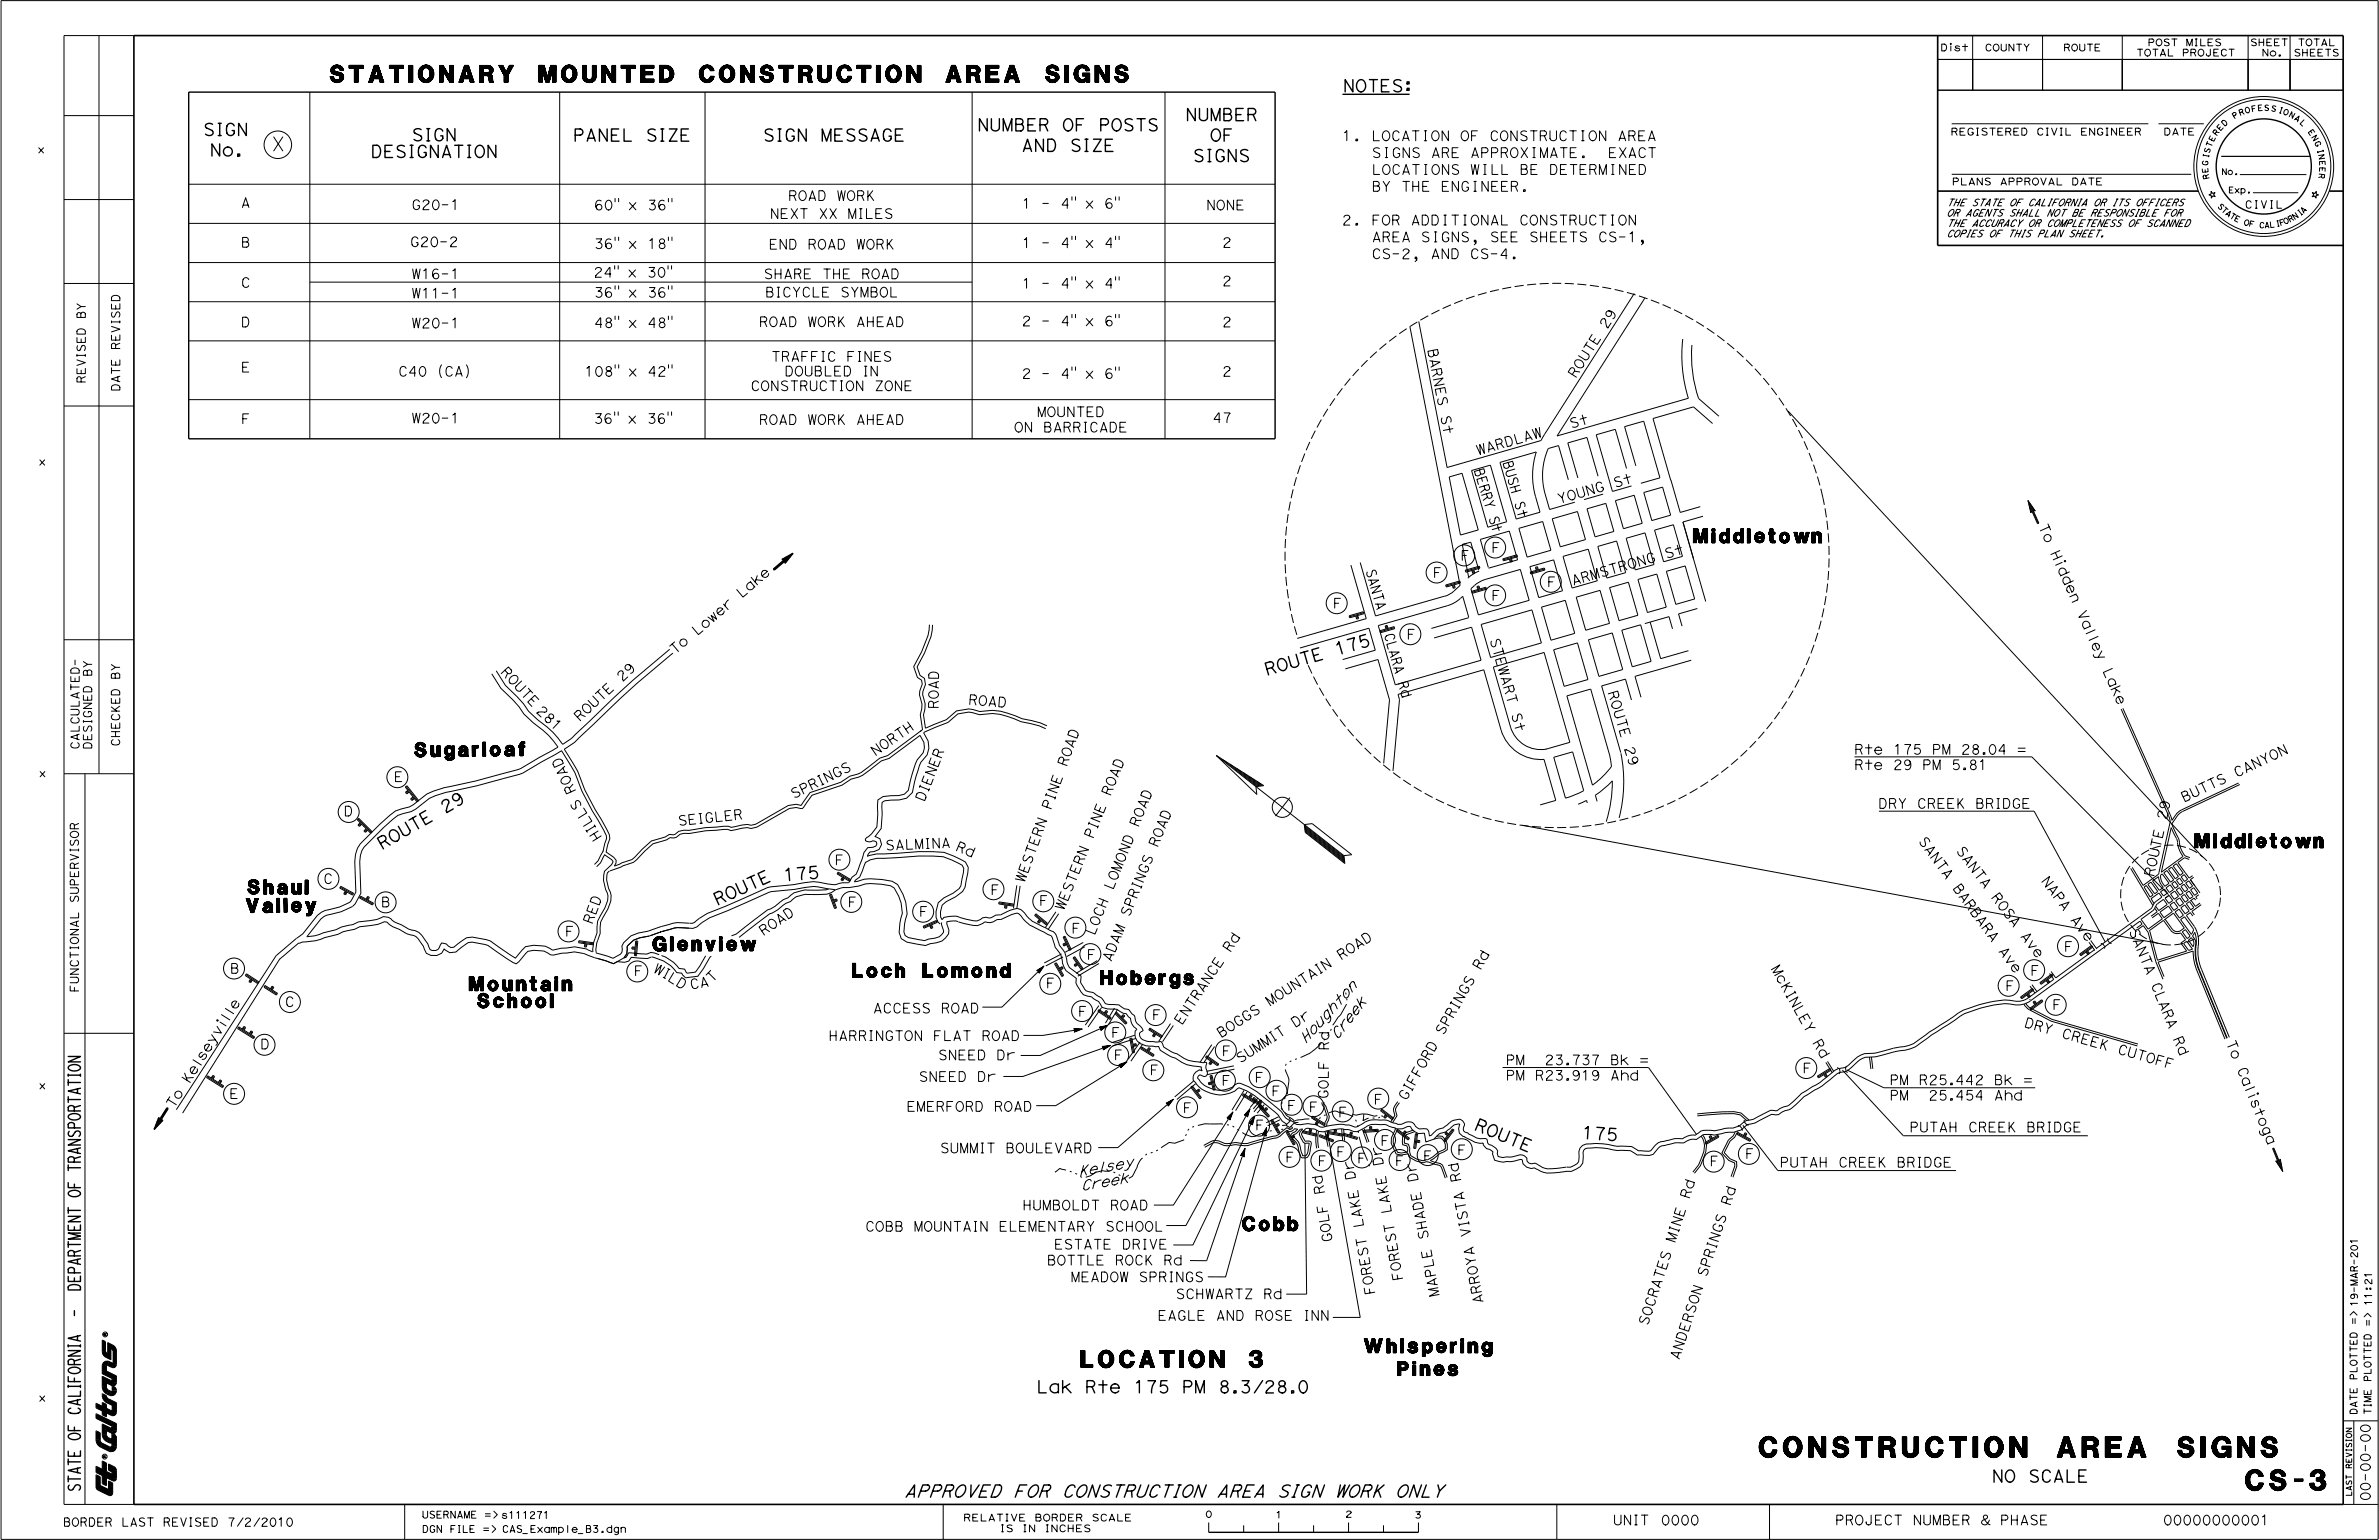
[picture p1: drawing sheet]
<svg xmlns="http://www.w3.org/2000/svg" width="432mm" height="279mm" viewBox="0 0 432 279" stroke-linecap="round" stroke-linejoin="round" font-family="sans-serif">
<defs><g id="words">
<g font-size="3.7">
<text x="319.3" y="264.4">CONSTRUCTION AREA SIGNS</text>
<text x="407.6" y="270.4">CS-3</text>
</g>
<g font-size="3">
<text x="59.9" y="14.9">STATIONARY MOUNTED CONSTRUCTION AREA SIGNS</text>
<text x="196.2" y="248.1">LOCATION 3</text>
</g>
<g font-size="2.5">
<text x="49.2" y="27.4">X</text>
<text x="307.4" y="98.5">Middletown</text>
<text x="75.3" y="137.3" transform="rotate(-1 75.3 137.3)">S u g a r l o a f</text>
<text x="398.4" y="153.8">Middletown</text>
<text x="44.7" y="165.6" transform="rotate(-1 44.7 165.6)">V a l l e y</text>
<text x="45" y="162.2">Shau</text>
<text x="55.4" y="162.2">l</text>
<text x="118.5" y="172.5">Glenview</text>
<text x="85.2" y="179.8">Mountain</text>
<text x="154.7" y="177.3">Loch Lomond</text>
<text x="199.8" y="178.6">Hobergs</text>
<text x="86.7" y="182.8">School</text>
<text x="225.5" y="223.3">Cobb</text>
<text x="247.6" y="245.4">Whispering</text>
<text x="253.7" y="249.6">Pines</text>
</g>
<g font-size="2.2">
<text x="243.7" y="16.7">NOTES:</text>
<text x="177.4" y="23.8">NUMBER OF POSTS</text>
<text x="215.1" y="21.9">NUMBER</text>
<text x="36.9" y="24.6">SIGN</text>
<text x="38.1" y="28.3">No.</text>
<text x="67.3" y="28.6">DESIGNATION</text>
<text x="74.7" y="25.6">SIGN</text>
<text x="104" y="25.6">PANEL SIZE</text>
<text x="138.5" y="25.6">SIGN MESSAGE</text>
<text x="185.4" y="27.5">AND SIZE</text>
<text x="216.5" y="29.3">SIGNS</text>
<text x="219.6" y="25.6">OF</text>
<text x="242.6" y="118.9" transform="rotate(-16 242.6 118.9)">1 7 5</text>
<text x="229.9" y="122.6" transform="rotate(-16 229.9 122.6)">R O U T E</text>
<text x="80.7" y="147.6" transform="rotate(-30 80.7 147.6)">2 9</text>
<text x="69.3" y="154.2" transform="rotate(-30 69.3 154.2)">R O U T E</text>
<text x="142.2" y="159.8" transform="rotate(-5 142.2 159.8)">1 7 5</text>
<text x="130.1" y="164.3" transform="rotate(-24 130.1 164.3)">R O U T E</text>
<text x="267.4" y="204.9" transform="rotate(23 267.4 204.9)">R O U T E</text>
<text x="287" y="206.5" transform="rotate(4 287 206.5)">1 7 5</text>
<text x="188.1" y="252.7">Lak Rte 175 PM 8.3/28.0</text>
<text x="361.5" y="268.9">NO SCALE</text>
<text x="164.1" y="271.6">APPROVED FOR CONSTRUCTION AREA SIGN WORK ONLY</text>
</g>
<g font-size="2">
<text x="237" y="189.4" transform="rotate(-48 237 189.4)">H o u g h t o n</text>
<text x="242.7" y="188.8" transform="rotate(-52 242.7 188.8)">C r e e k</text>
<text x="195.8" y="213.4" transform="rotate(-10 195.8 213.4)">K e l s e y</text>
<text x="196.2" y="216" transform="rotate(-10 196.2 216)">C r e e k</text>
</g>
<g font-size="1.8">
<text x="243.6" y="25.5">1. LOCATION OF CONSTRUCTION AREA</text>
<text x="246" y="28.6">SIGNS ARE APPROXIMATE.</text>
<text x="289.8" y="28.6">EXACT</text>
<text x="246" y="31.7">LOCATIONS WILL BE DETERMINED</text>
<text x="246.2" y="34.7">BY THE ENGINEER.</text>
<text x="43.7" y="37.6">A</text>
<text x="74.7" y="38">G20-1</text>
<text x="107.8" y="38.1">60&quot; x 36&quot;</text>
<text x="139.7" y="39.6">NEXT XX MILES</text>
<text x="143" y="36.4">ROAD WORK</text>
<text x="185.4" y="37.8">1 - 4&quot; x 6&quot;</text>
<text x="218.9" y="38.1">NONE</text>
<text x="243.6" y="40.8">2. FOR ADDITIONAL CONSTRUCTION</text>
<text x="43.7" y="44.8">B</text>
<text x="74.4" y="44.8">G20-2</text>
<text x="107.8" y="45.1">36&quot; x 18&quot;</text>
<text x="139.5" y="45.2">END ROAD WORK</text>
<text x="185.4" y="44.9">1 - 4&quot; x 4&quot;</text>
<text x="221.8" y="44.9">2</text>
<text x="246.3" y="43.9">AREA SIGNS, SEE SHEETS CS-1,</text>
<text x="246.6" y="46.9">CS-2, AND CS-4.</text>
<text x="43.7" y="52.1">C</text>
<text x="74.7" y="50.6">W16-1</text>
<text x="107.7" y="50.3">24&quot; x 30&quot;</text>
<text x="107.8" y="53.9">36&quot; x 36&quot;</text>
<text x="138.6" y="50.6">SHARE THE ROAD</text>
<text x="138.9" y="53.9">BICYCLE SYMBOL</text>
<text x="185.4" y="52.3">1 - 4&quot; x 4&quot;</text>
<text x="221.8" y="51.9">2</text>
<text x="43.7" y="59.3">D</text>
<text x="74.7" y="54.1">W11-1</text>
<text x="74.7" y="59.5">W20-1</text>
<text x="107.8" y="59.4">48&quot; x 48&quot;</text>
<text x="137.7" y="59.3">ROAD WORK AHEAD</text>
<text x="185.4" y="59.1">2 - 4&quot; x 6&quot;</text>
<text x="221.8" y="59.3">2</text>
<text x="291.6" y="59.8" transform="rotate(-58 291.6 59.8)">2 9</text>
<text x="139.9" y="65.6">TRAFFIC FINES</text>
<text x="259.1" y="63.4" transform="rotate(79 259.1 63.4)">B A R N E S</text>
<text x="289.7" y="62.8" transform="rotate(-58 289.7 62.8)">E</text>
<text x="43.7" y="67.5">E</text>
<text x="72.3" y="68.3">C40 (CA)</text>
<text x="106.1" y="68.3">108&quot; x 42&quot;</text>
<text x="136.2" y="70.9">CONSTRUCTION ZONE</text>
<text x="142.4" y="68.2">DOUBLED IN</text>
<text x="185.4" y="68.7">2 - 4&quot; x 6&quot;</text>
<text x="221.8" y="68.3">2</text>
<text x="286" y="68.7" transform="rotate(-58 286 68.7)">R</text>
<text x="286.9" y="67.2" transform="rotate(-57 286.9 67.2)">O U T</text>
<text x="43.8" y="76.9">F</text>
<text x="74.7" y="76.7">W20-1</text>
<text x="107.7" y="76.8">36&quot; x 36&quot;</text>
<text x="137.7" y="77">ROAD WORK AHEAD</text>
<text x="188.2" y="75.6">MOUNTED</text>
<text x="220.1" y="76.7">47</text>
<text x="261.5" y="75.5" transform="rotate(79 261.5 75.5)">S t</text>
<text x="285.1" y="77.7" transform="rotate(-16 285.1 77.7)">S t</text>
<text x="184" y="78.4">ON BARRICADE</text>
<text x="268.2" y="82.6" transform="rotate(-16 268.2 82.6)">WA R D L A W</text>
<text x="272.8" y="83.9" transform="rotate(74 272.8 83.9)">B US H</text>
<text x="267.5" y="85.3" transform="rotate(73 267.5 85.3)">B E R R Y</text>
<text x="293.1" y="88.5" transform="rotate(-16 293.1 88.5)">S t</text>
<text x="270.2" y="93.9" transform="rotate(73 270.2 93.9)">S t</text>
<text x="274.9" y="91.2" transform="rotate(74 274.9 91.2)">S t</text>
<text x="282.9" y="91.4" transform="rotate(-16 282.9 91.4)">Y O U N G</text>
<text x="370" y="95.5" transform="rotate(66 370 95.5)">T o</text>
<text x="265.1" y="101.7">F</text>
<text x="270.7" y="100.2">F</text>
<text x="302.4" y="101.4" transform="rotate(-16 302.4 101.4)">S t</text>
<text x="372.1" y="100.3" transform="rotate(66 372.1 100.3)">H i d d e n</text>
<text x="247.9" y="103.5" transform="rotate(74 247.9 103.5)">S ANT A</text>
<text x="260.1" y="104.8">F</text>
<text x="280.8" y="106.4">F</text>
<text x="285.5" y="106.2" transform="rotate(-16 285.5 106.2)">A R MS T R O N G</text>
<text x="134.6" y="108.6" transform="rotate(-40 134.6 108.6)">L a k e</text>
<text x="241.9" y="110.3">F</text>
<text x="270.7" y="108.9">F</text>
<text x="377" y="111.2" transform="rotate(66 377 111.2)">V a l l e y</text>
<text x="122.4" y="118.8" transform="rotate(-40 122.4 118.8)">T o</text>
<text x="126.5" y="115.4" transform="rotate(-40 126.5 115.4)">L o w e r</text>
<text x="251.2" y="115.1" transform="rotate(74 251.2 115.1)">C L AR A</text>
<text x="255.3" y="116">F</text>
<text x="270.4" y="116" transform="rotate(74 270.4 116)">S T E WA R T</text>
<text x="90.8" y="122" transform="rotate(47 90.8 122)">R O U T E</text>
<text x="112.9" y="123.8" transform="rotate(-43 112.9 123.8)">2 9</text>
<text x="253.7" y="123.9" transform="rotate(74 253.7 123.9)">R d</text>
<text x="291.8" y="125.6" transform="rotate(74 291.8 125.6)">R</text>
<text x="381.6" y="121.7" transform="rotate(66 381.6 121.7)">L a k e</text>
<text x="97.2" y="129.1" transform="rotate(43 97.2 129.1)">2 8 1</text>
<text x="105.2" y="131" transform="rotate(-43 105.2 131)">R O U T E</text>
<text x="170.3" y="128.7" transform="rotate(-90 170.3 128.7)">ROAD</text>
<text x="175.7" y="127.8" transform="rotate(5 175.7 127.8)">R O A D</text>
<text x="274.3" y="129.6" transform="rotate(74 274.3 129.6)">S t</text>
<text x="292.3" y="127.3" transform="rotate(73 292.3 127.3)">O U</text>
<text x="293.3" y="130.6" transform="rotate(74 293.3 130.6)">T</text>
<text x="158.8" y="137.2" transform="rotate(-35 158.8 137.2)">N O R T H</text>
<text x="293.8" y="132.3" transform="rotate(73 293.8 132.3)">E</text>
<text x="294.8" y="135.7" transform="rotate(73 294.8 135.7)">2 9</text>
<text x="336.5" y="136.8">Rte 175 PM 28.04 =</text>
<text x="71.5" y="141.8">E</text>
<text x="104.6" y="143.6" transform="rotate(-114 104.6 143.6)">R O A D</text>
<text x="193.6" y="139.2" transform="rotate(-70 193.6 139.2)">R O A D</text>
<text x="336.5" y="139.6">Rte 29 PM 5.81</text>
<text x="405.9" y="141.1" transform="rotate(-25 405.9 141.1)">C A N Y O N</text>
<text x="62.4" y="148">D</text>
<text x="123.1" y="149.8" transform="rotate(-6 123.1 149.8)">S E I G L E R</text>
<text x="144" y="144.9" transform="rotate(-26 144 144.9)">S P R I N G S</text>
<text x="167.7" y="145.6" transform="rotate(-69 167.7 145.6)">D I E N E R</text>
<text x="190.7" y="147" transform="rotate(-70 190.7 147)">P I N E</text>
<text x="201.5" y="144.5" transform="rotate(-68 201.5 144.5)">R O A D</text>
<text x="340.9" y="146.7">DRY CREEK BRIDGE</text>
<text x="393.2" y="148.9" transform="rotate(-77 393.2 148.9)">2 9</text>
<text x="396.4" y="145.6" transform="rotate(-25 396.4 145.6)">B U T T S</text>
<text x="109.3" y="151.9" transform="rotate(-122 109.3 151.9)">H I L L S</text>
<text x="160.7" y="154.2" transform="rotate(-2 160.7 154.2)">S A L MI N A</text>
<text x="173.3" y="154.2" transform="rotate(23 173.3 154.2)">R d</text>
<text x="198.4" y="152.3" transform="rotate(-68 198.4 152.3)">P I N E</text>
<text x="206.6" y="150.2" transform="rotate(-68 206.6 150.2)">R O A D</text>
<text x="210.1" y="153.8" transform="rotate(-68 210.1 153.8)">R O A D</text>
<text x="348.1" y="152.6" transform="rotate(54 348.1 152.6)">S A N T A</text>
<text x="355" y="154.3" transform="rotate(53 355 154.3)">S A N T A</text>
<text x="391.7" y="155.7" transform="rotate(-78 391.7 155.7)">U T E</text>
<text x="58.7" y="160.3">C</text>
<text x="151.5" y="156.9">F</text>
<text x="185.9" y="160.3" transform="rotate(-70 185.9 160.3)">WE S T E R N</text>
<text x="202" y="161.6" transform="rotate(-68 202 161.6)">L O MO N D</text>
<text x="354.3" y="161.1" transform="rotate(54 354.3 161.1)">B A R B A R A</text>
<text x="370.4" y="159.8" transform="rotate(53 370.4 159.8)">N A P A</text>
<text x="390.9" y="159.2" transform="rotate(-77 390.9 159.2)">R O</text>
<text x="69.1" y="164.5">B</text>
<text x="107.4" y="167.8" transform="rotate(-70 107.4 167.8)">R E D</text>
<text x="153.9" y="164.5">F</text>
<text x="166.8" y="166.3">F</text>
<text x="179.8" y="162.3">F</text>
<text x="188.6" y="164.3">F</text>
<text x="193.1" y="165.3" transform="rotate(-68 193.1 165.3)">WE S T E R N</text>
<text x="204.9" y="166.5" transform="rotate(-68 204.9 166.5)">S P R I N G S</text>
<text x="361.3" y="162.8" transform="rotate(53 361.3 162.8)">R O S A</text>
<text x="375.7" y="166.8" transform="rotate(53 375.7 166.8)">A v e</text>
<text x="102.6" y="169.8">F</text>
<text x="138.5" y="169.8" transform="rotate(-34 138.5 169.8)">R O A D</text>
<text x="194.5" y="169.3">F</text>
<text x="198.6" y="169.8" transform="rotate(-68 198.6 169.8)">L O C H</text>
<text x="223.3" y="172.9" transform="rotate(-56 223.3 172.9)">R d</text>
<text x="362.6" y="172.5" transform="rotate(54 362.6 172.5)">A v e</text>
<text x="366.6" y="169.8" transform="rotate(53 366.6 169.8)">A v e</text>
<text x="374.6" y="172.6">F</text>
<text x="386.4" y="168.9" transform="rotate(68 386.4 168.9)">S A N T A</text>
<text x="41.7" y="176.6">B</text>
<text x="115" y="177">F</text>
<text x="118.4" y="176.3" transform="rotate(27 118.4 176.3)">WI</text>
<text x="121" y="177.8" transform="rotate(31 121 177.8)">L D</text>
<text x="125.3" y="179.5" transform="rotate(-10 125.3 179.5)">C A</text>
<text x="129.2" y="178.4" transform="rotate(-45 129.2 178.4)">T</text>
<text x="189.8" y="179.2">F</text>
<text x="197.3" y="174.1">F</text>
<text x="201.6" y="174.6" transform="rotate(-68 201.6 174.6)">A D A M</text>
<text x="243.4" y="174.2" transform="rotate(-33 243.4 174.2)">R O A D</text>
<text x="268.7" y="176.1" transform="rotate(-60 268.7 176.1)">R d</text>
<text x="321.4" y="175.7" transform="rotate(61 321.4 175.7)">Mc K I N L E Y</text>
<text x="364" y="179.7">F</text>
<text x="368.5" y="177">F</text>
<text x="390.4" y="178.7" transform="rotate(68 390.4 178.7)">C L A R A</text>
<text x="51.7" y="182.6">C</text>
<text x="158.4" y="183.8">ACCESS ROAD</text>
<text x="195.7" y="184.4">F</text>
<text x="209.1" y="185">F</text>
<text x="230.4" y="182.6" transform="rotate(-33 230.4 182.6)">MO U N T A I N</text>
<text x="372.5" y="183.2">F</text>
<text x="47.2" y="190.3">D</text>
<text x="150.4" y="188.8">HARRINGTON FLAT ROAD</text>
<text x="201.7" y="188.2">F</text>
<text x="214.5" y="186.1" transform="rotate(-56 214.5 186.1)">E N T R A N C E</text>
<text x="221.6" y="188.3" transform="rotate(-33 221.6 188.3)">B O G G S</text>
<text x="221.8" y="191.5">F</text>
<text x="235" y="186.5" transform="rotate(-33 235 186.5)">D r</text>
<text x="241.2" y="190.6" transform="rotate(-89 241.2 190.6)">R d</text>
<text x="261.9" y="187.9" transform="rotate(-60 261.9 187.9)">S P R I N G S</text>
<text x="328.9" y="189.1" transform="rotate(61 328.9 189.1)">R d</text>
<text x="367.3" y="186.3" transform="rotate(16 367.3 186.3)">D R Y</text>
<text x="374.1" y="188.2" transform="rotate(16 374.1 188.2)">C R E E K</text>
<text x="384.2" y="191.1" transform="rotate(16 384.2 191.1)">C U T O F F</text>
<text x="394.4" y="188.4" transform="rotate(68 394.4 188.4)">R d</text>
<text x="404" y="189.1" transform="rotate(68 404 189.1)">T o</text>
<text x="34.3" y="196.7" transform="rotate(-58 34.3 196.7)">K e l s e y v i l l e</text>
<text x="166.7" y="196.2">SNEED Dr</text>
<text x="170.2" y="192.3">SNEED Dr</text>
<text x="202.2" y="192.3">F</text>
<text x="208.7" y="195">F</text>
<text x="221.7" y="196.9">F</text>
<text x="225.1" y="193" transform="rotate(-33 225.1 193)">S U MMI T</text>
<text x="227.7" y="196.3">F</text>
<text x="273.3" y="196">PM R23.919 Ahd</text>
<text x="273.3" y="193.2">PM</text>
<text x="280.6" y="193.2">23.737 Bk =</text>
<text x="327.2" y="194.7">F</text>
<text x="343" y="196.8">PM R25.442 Bk =</text>
<text x="406" y="194" transform="rotate(68 406 194)">C a l i s t</text>
<text x="31.5" y="201.2" transform="rotate(-58 31.5 201.2)">T o</text>
<text x="41.6" y="199.3">E</text>
<text x="164.5" y="201.6">EMERFORD ROAD</text>
<text x="214.7" y="201.9">F</text>
<text x="230.8" y="198.8">F</text>
<text x="233.6" y="201.4">F</text>
<text x="237.6" y="201.7">F</text>
<text x="241" y="199.4" transform="rotate(-89 241 199.4)">G O L F</text>
<text x="242.9" y="202.7">F</text>
<text x="249.3" y="200.3">F</text>
<text x="255.2" y="199.8" transform="rotate(-60 255.2 199.8)">G I F F O R D</text>
<text x="343" y="199.6">PM</text>
<text x="350" y="199.6">25.454 Ahd</text>
<text x="409.7" y="203" transform="rotate(68 409.7 203)">o g a</text>
<text x="170.6" y="209.2">SUMMIT BOULEVARD</text>
<text x="227.8" y="205">F</text>
<text x="242.5" y="209.8">F</text>
<text x="250.6" y="207.8">F</text>
<text x="264.5" y="209.5">F</text>
<text x="346.6" y="205.4">PUTAH CREEK BRIDGE</text>
<text x="233.3" y="210.8">F</text>
<text x="239.2" y="211.5">F</text>
<text x="246.1" y="213.9" transform="rotate(-100 246.1 213.9)">D r</text>
<text x="246.3" y="211">F</text>
<text x="251.1" y="211.4" transform="rotate(-100 251.1 211.4)">D r</text>
<text x="253.2" y="211.5">F</text>
<text x="257.4" y="214.3" transform="rotate(-100 257.4 214.3)">D r</text>
<text x="258.3" y="210.6">F</text>
<text x="265.2" y="214.3" transform="rotate(-100 265.2 214.3)">R d</text>
<text x="310.3" y="211.5">F</text>
<text x="316.8" y="210.2">F</text>
<text x="323" y="211.8">PUTAH CREEK BRIDGE</text>
<text x="185.6" y="219.5">HUMBOLDT ROAD</text>
<text x="240.5" y="216.5" transform="rotate(-99 240.5 216.5)">R d</text>
<text x="252.6" y="220" transform="rotate(-100 252.6 220)">L A K E</text>
<text x="306.6" y="217.6" transform="rotate(-72 306.6 217.6)">R d</text>
<text x="314" y="218.9" transform="rotate(-72 314 218.9)">R d</text>
<text x="157" y="223.4">COBB MOUNTAIN ELEMENTARY SCHOOL</text>
<text x="191.3" y="226.6">ESTATE DRIVE</text>
<text x="241.9" y="225.2" transform="rotate(-99 241.9 225.2)">G O L F</text>
<text x="247.5" y="222.6" transform="rotate(-100 247.5 222.6)">L A K E</text>
<text x="259.3" y="224.7" transform="rotate(-100 259.3 224.7)">S H A D E</text>
<text x="267" y="224.2" transform="rotate(-100 267 224.2)">V I S T A</text>
<text x="304" y="225.6" transform="rotate(-72 304 225.6)">MI N E</text>
<text x="190" y="229.5">BOTTLE ROCK Rd</text>
<text x="194.3" y="232.6">MEADOW SPRINGS</text>
<text x="254.6" y="232.2" transform="rotate(-100 254.6 232.2)">F O R E S T</text>
<text x="309.7" y="231.8" transform="rotate(-72 309.7 231.8)">S P R I N G S</text>
<text x="210.1" y="239.5">EAGLE AND ROSE INN</text>
<text x="213.4" y="235.6">SCHWARTZ Rd</text>
<text x="249.6" y="234.8" transform="rotate(-100 249.6 234.8)">F O R E S T</text>
<text x="261.2" y="235.1" transform="rotate(-100 261.2 235.1)">MA P L E</text>
<text x="269.2" y="236.4" transform="rotate(-100 269.2 236.4)">A R R O Y A</text>
<text x="299" y="240.6" transform="rotate(-72 299 240.6)">S O C R A T E S</text>
<text x="304.7" y="246.8" transform="rotate(-72 304.7 246.8)">A N D E R S O N</text>
<text x="430.2" y="272.4" transform="rotate(-90 430.2 272.4)">00-00-00</text>
<text x="292.8" y="276.7">UNIT</text>
<text x="301.4" y="276.7">0000</text>
<text x="333.1" y="276.7">PROJECT NUMBER &amp; PHASE</text>
<text x="392.6" y="276.7">00000000001</text>
</g>
<g font-size="1.5">
<text x="15.5" y="57.9" transform="rotate(-90 15.5 57.9)">BY</text>
<text x="21.8" y="63.5" transform="rotate(-90 21.8 63.5)">REVISED</text>
<text x="15.5" y="69.6" transform="rotate(-90 15.5 69.6)">REVISED</text>
<text x="21.8" y="71" transform="rotate(-90 21.8 71)">DATE</text>
<text x="16.7" y="122.8" transform="rotate(-90 16.7 122.8)">BY</text>
<text x="21.7" y="123.3" transform="rotate(-90 21.7 123.3)">BY</text>
<text x="14.4" y="136" transform="rotate(-90 14.4 136)">CALCULATED-</text>
<text x="16.7" y="136" transform="rotate(-90 16.7 136)">DESIGNED</text>
<text x="21.7" y="135.4" transform="rotate(-90 21.7 135.4)">CHECKED</text>
<text x="14.3" y="163.8" transform="rotate(-90 14.3 163.8)">SUPERVISOR</text>
<text x="14.3" y="180.1" transform="rotate(-90 14.3 180.1)">FUNCTIONAL</text>
<text x="11.4" y="276.9">BORDER LAST REVISED 7/2/2010</text>
</g>
<text font-size="1.4" x="407.5" y="37.8">CIVIL</text>
<g font-size="1.3">
<text x="7" y="27.8">x</text>
<text x="354" y="24.5">REGISTERED CIVIL ENGINEER</text>
<text x="392.7" y="24.5">DATE</text>
<text x="354.3" y="33.6">PLANS APPROVAL DATE</text>
<text x="7" y="84.4">x</text>
<text x="7.1" y="140.9">x</text>
<text x="7.1" y="197.6">x</text>
<text x="430.5" y="236.9" transform="rotate(-90 430.5 236.9)">11:21</text>
<text x="427.8" y="240.3" transform="rotate(-90 427.8 240.3)">=&gt; 19-MAR-</text>
<text x="430.4" y="240.6" transform="rotate(-90 430.4 240.6)">=&gt;</text>
<text x="427.8" y="250.4" transform="rotate(-90 427.8 250.4)">PLOTTED</text>
<text x="430.4" y="250.7" transform="rotate(-90 430.4 250.7)">PLOTTED</text>
<text x="7" y="254.2">x</text>
<text x="427.8" y="256.7" transform="rotate(-90 427.8 256.7)">DATE</text>
<text x="430.4" y="256.7" transform="rotate(-90 430.4 256.7)">TIME</text>
<text x="76.6" y="275.4">USERNAME =&gt; s111271</text>
<text x="76.6" y="278">DGN FILE =&gt;</text>
<text x="91.1" y="278">CAS_Example_B3.dgn</text>
</g>
<g font-size="1.2">
<text x="352.2" y="9.2">Dist</text>
<text x="360.2" y="9.2">COUNTY</text>
<text x="374.5" y="9.2">ROUTE</text>
<text x="387.7" y="10.2">TOTAL PROJECT</text>
<text x="389.8" y="8.3">POST MILES</text>
<text x="408.4" y="8.3">SHEET</text>
<text x="410.5" y="10.2">No.</text>
<text x="416.3" y="10.2">SHEETS</text>
<text x="417" y="8.3">TOTAL</text>
<text x="353.3" y="37.4">THE STATE OF CALIFORNIA OR ITS OFFICERS</text>
<text x="353.3" y="39.2">OR AGENTS SHALL NOT BE RESPONSIBLE FOR</text>
<text x="353.3" y="41.1">THE ACCURACY OR COMPLETENESS OF SCANNED</text>
<text x="353.3" y="43">COPIES OF THIS PLAN SHEET.</text>
<text x="174.8" y="276">RELATIVE BORDER SCALE</text>
<text x="218.7" y="275.3">0</text>
<text x="231.5" y="275.4">1</text>
<text x="244.2" y="275.3">2</text>
<text x="256.7" y="275.4">3</text>
<text x="181.4" y="277.9">IS IN INCHES</text>
</g>
<g font-size="1.1">
<text x="403.2" y="31.7">No.</text>
<text x="404.5" y="35">Exp.</text>
</g>
<g font-size="1">
<text x="403" y="23.8" transform="rotate(-47 403 23.8)">E</text>
<text x="403.7" y="23" transform="rotate(-42 403.7 23)">D</text>
<text x="405.5" y="21.6" transform="rotate(-31 405.5 21.6)">P</text>
<text x="406.5" y="21" transform="rotate(-20 406.5 21)">R</text>
<text x="407.6" y="20.6" transform="rotate(-15 407.6 20.6)">O</text>
<text x="408.7" y="20.3" transform="rotate(-10 408.7 20.3)">F</text>
<text x="409.8" y="20.1" transform="rotate(-4 409.8 20.1)">E</text>
<text x="410.9" y="20.1" transform="rotate(1 410.9 20.1)">S</text>
<text x="412.1" y="20.1" transform="rotate(12 412.1 20.1)">S</text>
<text x="413.4" y="20.4" transform="rotate(17 413.4 20.4)">I</text>
<text x="414.3" y="20.6" transform="rotate(22 414.3 20.6)">O</text>
<text x="415.3" y="21.1" transform="rotate(28 415.3 21.1)">N</text>
<text x="416.3" y="21.6" transform="rotate(33 416.3 21.6)">A</text>
<text x="417.3" y="22.3" transform="rotate(44 417.3 22.3)">L</text>
<text x="418.9" y="23.9" transform="rotate(55 418.9 23.9)">E</text>
<text x="400.8" y="28.8" transform="rotate(-79 400.8 28.8)">I</text>
<text x="401" y="27.9" transform="rotate(-74 401 27.9)">S</text>
<text x="401.3" y="26.8" transform="rotate(-69 401.3 26.8)">T</text>
<text x="401.7" y="25.8" transform="rotate(-63 401.7 25.8)">E</text>
<text x="402.3" y="24.7" transform="rotate(-53 402.3 24.7)">R</text>
<text x="419.5" y="24.9" transform="rotate(60 419.5 24.9)">N</text>
<text x="420" y="25.8" transform="rotate(65 420 25.8)">G</text>
<text x="420.6" y="27.1" transform="rotate(76 420.6 27.1)">I</text>
<text x="420.8" y="28" transform="rotate(81 420.8 28)">N</text>
<text x="421" y="29.1" transform="rotate(87 421 29.1)">E</text>
<text x="400.7" y="30.1" transform="rotate(-85 400.7 30.1)">G</text>
<text x="400.8" y="31.3" transform="rotate(-96 400.8 31.3)">E</text>
<text x="401" y="32.4" transform="rotate(-101 401 32.4)">R</text>
<text x="421" y="31.4" transform="rotate(98 421 31.4)">R</text>
<text x="421" y="30.3" transform="rotate(92 421 30.3)">E</text>
<text x="402.4" y="37.5" transform="rotate(46 402.4 37.5)">S</text>
<text x="403.1" y="38.2" transform="rotate(41 403.1 38.2)">T</text>
<text x="403.8" y="38.8" transform="rotate(37 403.8 38.8)">A</text>
<text x="404.6" y="39.4" transform="rotate(32 404.6 39.4)">T</text>
<text x="405.4" y="39.9" transform="rotate(27 405.4 39.9)">E</text>
<text x="407.1" y="40.7" transform="rotate(18 407.1 40.7)">O</text>
<text x="408.1" y="41" transform="rotate(13 408.1 41)">F</text>
<text x="410" y="41.3" transform="rotate(4 410 41.3)">C</text>
<text x="411" y="41.4" transform="rotate(-1 411 41.4)">A</text>
<text x="412" y="41.3" transform="rotate(-6 412 41.3)">L</text>
<text x="413.1" y="41.1" transform="rotate(-10 413.1 41.1)">I</text>
<text x="413.9" y="41" transform="rotate(-15 413.9 41)">F</text>
<text x="414.7" y="40.7" transform="rotate(-24 414.7 40.7)">O</text>
<text x="415.6" y="40.3" transform="rotate(-29 415.6 40.3)">R</text>
<text x="416.5" y="39.9" transform="rotate(-34 416.5 39.9)">N</text>
<text x="417.4" y="39.3" transform="rotate(-38 417.4 39.3)">I</text>
<text x="418" y="38.8" transform="rotate(-43 418 38.8)">A</text>
<text x="426.8" y="266.5" transform="rotate(-90 426.8 266.5)">REVISION</text>
<text x="426.8" y="271.5" transform="rotate(-90 426.8 271.5)">LAST</text>
</g>
<g font-size=".5">
<text x="19.3" y="242.3" transform="rotate(-90 19.3 242.3)">R</text>
<text x="19.2" y="264.5" transform="rotate(-90 19.2 264.5)">R</text>
</g>
</g></defs>
<g fill="none" stroke="#000" stroke-width=".18">
<path d="M.2 .1h431.4v279.2h-431.4zM18 6.5v133.9M24.3 6.5h-12.7v266.4h12.7M56.2 16.7v62.9M101.6 16.7v62.9M128 16.7v62.9M176.4 16.7v62.9M211.5 16.7v62.9M351.7 10.8h73.6v5.6h-73.6zM354.1 8.3v.9M358 6.5v9.9M370.7 6.5v9.9"/>
<path d="M385.2 6.5v9.9M408 6.5v9.9M415.7 6.5v9.9M11.6 21h12.7M11.6 36.2h12.7M34.3 33.4h197.1M111.6 36v.6M112.3 36v.6M121.3 36v.6M122 36v.6M194.6 35.7v.6M195.2 35.7v.6"/>
<path d="M202.5 35.7v.6M203.1 35.7v.6M354.2 31.6h43.5M354.2 22.5h35.7M391.8 22.5h8.2M401.3 34.7l.3 .4 .4-.2-.2 .4 .3 .4-.5-.1-.2 .3-.1-.4-.4-.2 .4-.1zM403.2 28.4h16M406.5 31.7h12.1M408.9 35h8.2M419.7 34.9l.4 .2 .3-.4v.5l.4 .2-.4 .1v.4l-.3-.3-.4 .1 .3-.4zM11.6 51.4h12.7M34.3 40.5h197.1"/>
<path d="M34.3 47.6h197.1M34.3 54.7h197.1M56.2 51.2h120.2M111.6 48.2v.6M111.6 43v.6M111.6 51.9v.6M111.6 57.4v.6M112.2 48.2v.6M112.3 43v.6M112.3 51.9v.6M112.3 57.4v.6M121.2 48.2v.6"/>
<path d="M121.3 43v.6M121.3 51.9v.6M121.3 57.4v.6M121.9 48.2v.6M122 43v.6M122 51.9v.6M122 57.4v.6M194.6 42.9v.6M194.6 50.2v.6M194.6 57v.7M195.2 42.9v.6M195.2 50.2v.6"/>
<path d="M195.2 57v.7M202.5 42.9v.6M202.5 50.2v.6M202.5 57v.7M203.1 42.9v.6M203.1 50.2v.6M203.1 57v.7M255.3 59.6l-1.3 1M255.9 59.3l9.1 46.9-1.1 1M257.3 58.4l-1.4 .9M257.5 58.3l5.2 26.5 17-4.9M259.2 57.3l-1.4 .8"/>
<path d="M261.3 56.3l-1.5 .7M263.4 55.3l-1.6 .7M265.5 54.5l-1.6 .6M267.6 53.7l-1.5 .6M269.8 53.1l-1.6 .4M272 52.5l-1.6 .4M274.3 52.1l-1.6 .3M276.5 51.8l-1.6 .2M278.8 51.5l-1.6 .2M281.1 51.4l-1.7 .1M281.7 51.4h1.7M284 51.4l1.7 .1"/>
<path d="M286.3 51.5l1.6 .2M288.6 51.8l1.6 .2M290.8 52.1l1.6 .3M293.1 52.5l1.6 .4M295.3 53.1l1.6 .4M296.6 53.2l-16.2 25.6M297.5 53.7l1.5 .5M298.5 54.1l-15.9 25 23.8-6.8a26.3 26.3 0 0 1-1-10.8M299.6 54.4l1.6 .6M301.8 55.3l1.5 .6M303.8 56.2l1.5 .7M305.9 57.2l1.4 .8"/>
<path d="M307.9 58.4l1.4 .8M309.8 59.6l1.4 .9M11.6 73.7h12.7M34.3 61.8h197.1M34.3 72.5h197.1M80.1 66.2a2.21 2.21 0 0 0 0 2.3M84.7 66.2a2.21 2.21 0 0 1 0 2.3M111.6 74.7v.6M111.7 66.2v.6M112.2 74.7v.6M112.3 66.2v.6M121.2 74.7v.6"/>
<path d="M121.3 66.2v.6M121.9 74.7v.6M122 66.2v.6M194.6 66.6v.6M195.2 66.6v.6M202.5 66.6v.6M203.1 66.6v.6M238.7 78.1l-.7 1.5M239.8 76.1l-.8 1.5M241 74.2l-.8 1.4M242.3 72.3l-.9 1.3M243.6 70.4l-.9 1.4"/>
<path d="M245.1 68.7l-1.1 1.2M246.6 67l-1.1 1.2M248.2 65.4l-1.1 1.1M249.9 63.8l-1.2 1.1M251.6 62.3l-1.2 1.1M253.4 60.9l-1.3 1M307.1 62.6a24.5 24.5 0 0 0 1.2 9.7l3.7 3.2M310.8 76.8l-3.4-3-7.4 2.1 3.2 11.2M311.7 60.9l1.3 1M313.5 62.3l1.3 1M315.2 63.7l1.3 1.1M316.9 65.3l1.2 1.1"/>
<path d="M318.5 66.9l1.1 1.2M320.1 68.6l1 1.3M321.5 70.4l1 1.3M322.9 72.2l.9 1.3M324.1 74.1l.9 1.4M324.5 74.6l75.3 80.9M325.3 76l.8 1.5M326.4 78l.8 1.5M233.3 97.8v1.6M233.5 95.5l-.1 1.7M233.8 93.3l-.2 1.6M234.2 91l-.3 1.6"/>
<path d="M234.7 88.8l-.4 1.6M235.3 86.6l-.4 1.6M236 84.4l-.5 1.6M236.8 82.3l-.6 1.5M237.7 80.2l-.6 1.5M263 86.5l2.4-.6 2.9 10.2-3.2 1zM267.1 85.4l3.4-1 3 10.3-3.5 .9zM272.2 83.9l6.6-1.9a13.9 13.9 0 0 0-.1 8.1l.8 2.8-4.3 1.3zM275.7 95.9l4.3-1.3 1.5 5.2-4.3 1.3zM281 81.4l1.9-.6 1.8 6.3M281 81.4a12.1 12.1 0 0 0-.6 8.2l.9 2.8 4.5-1.3M281.7 94.1l4.6-1.3 1.5 5.1-4.6 1.3z"/>
<path d="M288.1 92.3l3.4-1 1.4 5.1-3.4 1zM290 99.1l3.4-.9 1.7 5.7-3.4 1zM290.1 86.4l-2.1-7-3.4 1 1.8 6.3M291 89.6l-3.5 1M293.2 90.8l3.4-.9 1.5 5-3.4 1zM295.2 97.7l3.4-1 1.6 5.7-3.4 1zM295.2 85l-2-7.1-3.5 1 3 10.3 3.4-1M296.9 84.5l-2-7.1 3.4-1 3 10.3-3.5 1M298.4 89.4l3.4-1 1.4 5.1-3.4 .9zM300.3 96.2l3.4-1 1.7 5.7-3.4 1zM303.3 87.1l1.7 5.9 3.6-1.1M305.5 94.7l4.1 14.4"/>
<path d="M305.5 94.7l1.9 6.7M309.1 93.7l-3.6 1M327.4 80.1l.7 1.5M328.3 82.2l.6 1.5M329.2 84.3l.5 1.6M329.9 86.5l.4 1.6M330.5 88.7l.6 2.9M331.2 92.2l.3 1.7M331.6 94.5l.2 1.6M332 99v1.7M368.1 90.8l1.8 4.2M368.1 90.8l.5 2.3 .2-.4"/>
<path d="M368.1 90.8l1.3 1.9-.4-.1M368.2 91.4l1.6 3.6M368.4 92.1l.3 .7M368.5 91.3l1.6 3.6M368.5 92.8l.1 .2M368.9 91.9l.3 .7M369.2 92.4l.1 .3M11.6 116.1h12.7M121.6 117.8a242.9 242.9 0 0 0-17.9 16.2l-1.6 1a15.7 15.7 0 0 0-4.6-4.5l-1.6-1.5-.9-1.3-1.1-1.3-2.2-2-1.6-2.7M122.1 118.5a250 250 0 0 0-17.8 16.2l-1.8 1.2M168.7 113.3l-.3 2-1.1 2.9-1.5 2.7 .7 2 .8 .5 .1 .7-.5 1.3v.7l.5 1.6-.1 .9-.3 1.1 .4 2.7-.4 .3M169.3 113.4l-.3 2.1-1.2 3-1.3 2.5 .5 1.5 .8 .6 .2 1.1-.5 1.3v.5l.4 1.7v1l-.3 1 .4 2.4"/>
<path d="M233.2 100.1v1.6M233.3 102.4v1.6M233.4 104.6l.1 1.7M233.6 106.9l.3 1.6M234 109.2l.3 1.6M234.4 111.4l.4 1.6M234.9 113.6l.5 1.6M236 117.6l12.5-3.6 1.1 4-5.9 1.7M245.2 102.5l2.8 9.7-12.5 3.6M246.1 111.8v.2M246.4 111.7l.1 .2M246.5 111.9l.1 .3-.4 .1-.1-.3"/>
<path d="M246.5 111.9l-.4 .1M246.5 112l-.3 .1M246.9 102l2.8 9.8 12.5-3.6 .7-.3 1-.6M247.4 111l-2.5 .7 .1 .4 2.5-.7M247.5 111.2l-2.6 .7M250.5 114.4l2.5-.7 .1 .4-2.5 .7zM251.5 113.9l.1 .2M251.5 113.9l-.1-.3 .4-.1 .1 .5M251.8 113.6l-.3 .1M251.9 113.8l-.4 .1M253.1 113.9l-2.6 .7M262.4 106.1l2.6-.7 .1 .4-2.6 .7z"/>
<path d="M263.6 106.2l.1 .2M264 106.1l.1 .5-.3 .1-.1-.3M264 106.3l-.3 .1M264.1 106.5l-.4 .1M265 105.6l-2.5 .7M265.9 103.4l2.6-.7 .1 .4-2.5 .7zM266.6 104.8l-.2 .1M266.6 112l-1.1-3.8-1.3 1-1 .5-13 3.8 3 10.8 15.6-4.5-1.7-6-6.8 1.9M266.6 112.1l-6.8 1.9M267 106.8l1-.9 1.1-.6 6.8-2 1.7 5.6-9.3 2.7zM267.1 107.3l2.6-.8 .1 .4-2.6 .7zM267.2 103.5v.2"/>
<path d="M267.5 103.4l.2 .5-.4 .2-.1-.4M267.6 103.6l-.4 .1M267.6 103.8l-.3 .1M268.4 103.4l-1.4-5-1.6 .4 1.2 6M268.5 103.6l-1.9 1.2M268.5 106.5l-.4 .1M268.5 106.7l-.1-.4-.3 .1 .1 .6M268.5 106.7l-.3 .1M268.5 106.7l.1 .2M268.6 102.9l-2.6 .7M268.8 113.3l9.2-2.6 1.8 5.9-9.2 2.7zM269.7 106.7l-2.5 .8"/>
<path d="M272.8 101.4l2.5-.7 .1 .3-2.5 .8zM274 101.4l.1 .6 .4-.1-.1-.4M274.3 101.3l.1 .2M274.4 101.5l-.4 .1M274.4 101.7l-.3 .1M275.4 100.8l-2.6 .8M275.4 101.6l-1.5-5.2-5.2 1.5 1.4 5M275.4 101.6h.1M275.4 101.6l-5.2 1.5M277.7 102.8l4.3-1.2 1.6 5.6-4.3 1.2zM277.7 103.8l2.6-.7 .1 .3-2.5 .8zM279.1 103l-.4 .1"/>
<path d="M279.2 103.2l-.4 .1M279.2 103.4l-.1-.6-.4 .1 .1 .6M279.8 110.2l4.3-1.3 1.7 6-4.3 1.3zM280.4 103.2l-2.6 .8M282 117.9l4.3-1.3 1.9 6.7-4.3 1.2zM283.7 100.9l4.6-1.3 1.6 5.8-4.6 1.3zM286.1 108.3l4.3-1.2 1.7 6-4.3 1.2zM288.3 116.1l4.3-1.3 1.9 6.7-4.3 1.2zM292.1 106.6l3.5-1 1.7 6-3.4 1zM294.4 114.3l3.4-.9 1.9 6.6-3.4 1zM297.3 105.1l3.4-.9 1.7 5.9-3.4 1zM298.6 113.1l4.3-1.2 .7 2.2"/>
<path d="M299.5 112.9l1.9 6.6 5.1-1.4M302.5 103.7l3.4-1 1.7 6-3.4 1zM307 119.8l-10.2 2.9 1.1 3.8M308.1 110.4l-3.4 1 .6 2.2M328.4 119.1l-.6 1.6M329.2 117l-.5 1.5M329.9 114.8l-.4 1.6M330.5 112.6l-.4 1.6M331 110.4l-.3 1.6M331.4 108.1l-.2 1.7M331.7 105.9l-.2 1.6M331.9 103.6l-.1 1.6"/>
<path d="M332 101.3l-.1 1.7M89.3 122.2l1.6 2.7 2.2 2.1 1.1 1.2 .9 1.4 1.7 1.5a15.2 15.2 0 0 1 4.5 4.4l-7.3 4.1a128.8 128.8 0 0 1-13.3 3.3l-3.2 1.2-2.5 1.9-.7 .4-2.5 .7-2.8 2.4-3.6 3.6-.5 .8-.4 1.1-.1 1.3 .2 5.6-.9 1.5a10.1 10.1 0 0 1-4.7 1.8l-.6 .3-.8 .6-2.6 3.3-4.9 4-18.1 27.9M101.9 136.2l2.4 4 1.3 3.3 4.4 8.1 .1 .5-.6 2.4M101.9 136.2l-7 4.1-.6 .2a129.1 129.1 0 0 1-13.4 3.3l-3 1-2.4 1.9-.9 .5-2.4 .7-2.6 2.3-3.5 3.5-.4 .6-.3 .9-.1 1.2 .2 5.7-1 1.9-.5 .5a12.7 12.7 0 0 1-4.7 1.5l-1.1 .7-2.5 3.2M102.4 135.9l2.5 4 1.2 3.4 4.5 8.1 .1 .8-.7 2.4M167 133.4l-5.6 4.2-1.4 .4-3.4 2.7-2.1 .7-1.6 1-5.5 1.9-1.8 2.4-1.1-.2-1.2 .2-5.9 3.4-1.1 .2-.7-.2-2.9 .6-.6-.2-4 .2-4.7 .7-.6 .5-.5 .1h-.7l-.6 .4-2.5 .7-3.5 3.4-1.3 .4M167 133.4a2.69 2.69 0 0 1-.1 4 7 7 0 0 0-1.4 3.1l-.6 2.9-.8 .7-1 .2-2.8 .2-1 .6-.1 4.9a8.2 8.2 0 0 1-2.1 2.2v.3a1.14 1.14 0 0 0 1.3 .1l.6 .1 .2 .4-.2 .4-.6 .2-.9 .1-.7 .9-1.4 3.9-.7 .5-.6 1.1h-1.2l-1.2 .3h-.5l-3.6-.5-8.3 1-7.5 3.4-3.4 1.3-1.5 .9-.9 .8-.4 .1h-.4M167.3 132.5l-6.2 4.6-1.4 .4-3.4 2.7-2.1 .6-1.6 1.1-5.6 1.9-1.6 2.3-.9-.2-1.4 .2-5.9 3.4-.9 .2-.6-.1-3 .5-.5-.2h-.9l-3.3 .3-4.8 .6-.7 .6h-1l-.7 .4-2.6 .8-1.6 1.5a4.8 4.8 0 0 1-3.7 2.4l-1.3 .6M167.7 133a3.6 3.6 0 0 1-.5 5.3l-.9 2.5-.7 3-1.1 1-1.3 .3-2.6 .2-.5 .3v2.1l-.2 2.6-1.1 1.5 .9 .4 .3 1-.4 .9-1 .4-.7 .1-.4 .4v.4l1.6-.5 7.7-.4h2.5l2.1 .1 1.7 .7 2.1 1.1 .5 1-.5 3.6-.5 .7-1.3 1-1.7 .9-.7 .6-.3 1.2v1l.3 .4 .3-.4a4.7 4.7 0 0 1 2.9 .1M189.8 132.2l-1.2-.5-3.3-.8a11 11 0 0 0-7.5-1.2l-2-.5-1.9 .3-1.8 1.6-4.5 1.9M190 131.7l-1.2-.5-3.3-.8a11.4 11.4 0 0 0-7.7-1.3l-2-.5-2.2 .4-1.8 1.6-3.8 1.5M220.8 137.1l23.1 18.1"/>
<path d="M220.8 137.1l8.6 5.4-1.4 .2 .1 1.4zM222 137.9l6.2 4.8M223.2 138.6l5.2 4.1M224.5 139.4l4.1 3.2M238.4 122.8l.8 1.4M239.5 124.8l.8 1.4M240.6 126.7l.9 1.4M241.9 128.7l.9 1.3M243.2 130.5l1 1.3M244.2 121.3l5.9-1.6 2.1 7.3-1.1 11.5M244.6 132.3l1.1 1.3M246.1 134l1.1 1.2"/>
<path d="M247.7 135.7l1.2 1.1M249.3 137.3l1.3 1M251.1 138.8l1.2 1M253.7 126l15.6-4.5 3.2 11a7.5 7.5 0 0 0 7.8 5.3l2.1 7.4-2.9 .8M254 126.9l-1.2 13M271 121l3.2 10.9a5.7 5.7 0 0 0 6.5 4M271.1 121l9.2-2.6 4.6 16.3-4.3 1.2M282 137.4l3.4-1 2.1 7.1-1.7 .7-1.7 .6zM292.2 137.1l.3 2-1.9 2-1.6 1.3-4.6-16.1 4.3-1.3 3.5 12.1M294.2 136.7a26.2 26.2 0 0 1-.3 11.7M296.1 127l-1.1-3.8-4.3 1.2 3.5 12.2M313.7 139.1l-1.3 1"/>
<path d="M315.4 137.7l-1.2 1M317.1 136.1l-1.2 1.1M318.7 134.5l-1.1 1.2M320.2 132.8l-1.1 1.2M321.7 131l-1.1 1.3M323 129.2l-.9 1.3M324.3 127.3l-.9 1.3M325.5 125.3l-.9 1.4M326.6 123.3l-.8 1.4M327.5 121.2l-.7 1.5M336.6 137.3h32.2l24.8 25M385 128.6l8.6 19.4"/>
<path d="M385.3 128.5l8.6 19.3M11.6 140.4h12.7M15.4 140.4v132.5M65 148.6l2.4 2.4M65.1 148.5l2.4 2.4-.2 .3-2.5-2.5zM65.1 149.5l.3 .3M65.2 149.4l.3 .3M65.4 149.3l-.4 .4 .2 .2 .5-.4M66.2 150.6l.3 .3M66.3 150.5l.3 .2M66.5 150.3l-.4 .4 .2 .3 .4-.4M73.6 142.8l.3-.2 2.1 2.6-.3 .3z"/>
<path d="M73.7 142.7l2.1 2.7M73.7 143.6l.3 .3M73.9 143.5l.2 .3M74 143.4l-.4 .3 .2 .3 .5-.3M74.7 144.8l.2 .3M74.8 144.7l.3 .3M75 144.6l-.5 .3 .3 .3 .4-.3M109.5 154.4l-1 1.8-.6 .6M109.7 155.1l1.6 1.2-.3 .6-1.3 1.2a5.1 5.1 0 0 0 .5 4 3.9 3.9 0 0 1-.8 3.3 4.7 4.7 0 0 0-1 3.8 6.8 6.8 0 0 0-.8 3.5M109.8 155l-.8 1.5-.7 .7M110 154.6l1.4 .9 .4 .6v.5l-.3 .6M110.1 154.5l-.1 .1"/>
<path d="M110.6 158l-.4 .4a4.6 4.6 0 0 0 .6 3.5 4.4 4.4 0 0 1-.9 3.8 4.3 4.3 0 0 0-1 3.6l-.4 1.2M113.7 156.9l-3 1.1M152 158.4l2.3 1.3M152.1 158.2l2.3 1.4-.2 .3-2.3-1.3zM152.7 159.5l.3 .2M152.8 159.3l.3 .2M152.8 159.3l-.2 .3 .4 .2 .1-.3M152.9 159.1l-.1 .2M153.2 159.3l-.1 .2M155 160l1.9-.5 1-.1 2.2 .2 1.8 .3 1 .6 1 1.8 .5 1.4 .3 2.1-.5 1.8-.1 1.5 .2 .6 .6 .4 2.9 .6 .7-.3 1.2-.2a1.76 1.76 0 0 0 1.6-1.3l-.4-1.1v-.4M157.1 156.5l.9-.5 1.2-.3 7.6-.4h2.5l1.9 .1 1.6 .6 1.8 1 .3 .5v.8l-.5 2.4-.3 .5-1.1 .8-1.7 .9-1 .9-.4 1.6v1.1l.4 .8 .4 .3M157.1 156.4l-1.1 2.7-.7 .6-.2 .3"/>
<path d="M225.7 140.2l3.1 2.4M226.9 141l2.1 1.6M228.1 141.8l1.1 .8M234.1 144.7l-2.6 3.4M236.7 149.6l1.5-.2 7.2 5.7-1.5 .1 .2 1.5-7.2-5.7zM236.8 149.8l7.2 5.6M236.8 150l7.2 5.6M236.8 150.2l7.2 5.7M236.8 150.4l7.2 5.7M236.9 150.6l7.1 5.7M236.9 150.8l7.2 5.7M252.9 140.2l1.3 .9"/>
<path d="M254.7 141.5l1.4 .9M256.6 142.8l1.4 .8M258.6 143.9l1.4 .8M260.6 145l1.5 .7M262.7 145.9l1.5 .7M264.8 146.8l1.5 .6M266.9 147.6l1.6 .5M269.1 148.3l1.6 .4M271.3 148.8l1.6 .4M273.6 149.3l1.6 .3M275.8 149.7l1.6 .2M276.3 149.7l116.2 21.6"/>
<path d="M278.1 149.9l1.6 .2M280.4 150.1h1.6M284.3 150.1h-1.7M286.6 150l-1.7 .1M288.1 145.7l-.1-.5-1.6 .7M288.8 149.8l-1.6 .1M289.9 145.4l-.3-1.1 1.8-1.4 1.2-1.2a24.1 24.1 0 0 1-1.1 7.4M291.1 149.4l-1.6 .3M293.3 149l-1.6 .3M295.5 148.4l-1.6 .4M297.7 147.8l-1.5 .5M299.9 147l-1.6 .6"/>
<path d="M302 146.2l-1.5 .6M304.1 145.2l-1.5 .7M306.1 144.2l-1.4 .8M308.1 143.1l-1.4 .8M310 141.8l-1.4 .9M311.9 140.5l-1.3 1M341 147.2h28.2l12.9 23.7M385.5 159.1l-.4 1.6M386.6 157.1l-.8 1.4M386.7 157.5l4.1 6.8M387 157.4l2 3.2 2.8-2M388.2 155.4l-1.2 1.2"/>
<path d="M390.1 154.2l-1.4 .8M390.7 159.8l1.1-.8 .3 1.2 .5 .8-.7 .5zM392.1 158.8l.4-.2 1.2 1.7-.8 .5a2.8 2.8 0 0 1-.8-2zM392.7 158.4l.6-.5 1.2 1.7-.5 .5zM393.6 157.7l.6-.4 1.2 1.7-.6 .4zM393.9 149.3l-2 9M394.4 157.1l.6-.4 1.3 1.7-.6 .4zM394.5 153.3l-1.6 .1M395 159.7l.6-.4 .6 .8-.6 .4zM395.1 153.4l1.6 .4M395.2 152.9v-.5l-1.1-2.2-1.8 8 3.9-2.8-.7-1.4-.3-1.1M395.6 152.9l.2 1 .5 .9 .3 .5 .9 .3"/>
<path d="M395.9 159.1l.6-.4 .6 .8-.6 .4zM396 146.9l-.3 .2a4.6 4.6 0 0 0-1.5 1.7M397.3 154l1.5 .7M397.4 155.9l-.9-.3-1.2 .9 2.1 2.8 .6-.4M398.2 159.2l-.6 .4 1.7 2.4M399.3 155.1l1.3 1.1M401 156.6l.9 1.4M402.2 158.6l.5 1.5M406.3 142.1l-10.3 4.8M406.5 142.3l-10.9 5.3-1.4 1.9 1.2 2.7 .2 .7M44.6 176.8l2.3 1.5M44.7 176.7l2.3 1.4-.2 .3-2.3-1.4z"/>
<path d="M45.3 177.9l.3 .2M45.4 177.8l.3 .2M45.4 177.8l-.2 .3 .3 .2 .2-.3M45.5 177.6l-.1 .2M45.8 177.8l-.1 .2M48 179l2.3 1.4M48.1 178.8l2.3 1.4-.2 .3-2.3-1.4zM49.1 179.4l.3-.5 .3 .2-.2 .3M49.2 179.2l.3 .2M49.3 179.1l.3 .2M49.5 179.4l-.1 .2M50.8 174l-17.7 28"/>
<path d="M61.8 161l2.3 1.2M61.8 160.8l2.4 1.3-.2 .3-2.3-1.3zM62.5 162l.3 .2M62.6 161.8l.3 .2M62.6 161.8l-.2 .4 .3 .2 .2-.4M62.7 161.7l-.1 .1M63 161.9l-.1 .1M63.6 167.8l-1.6 .4-1 .5-2.3 .5-1.6 .6-1.5 .2M63.6 167.8l.5-.1 1-.4 2.1-.3 1.6-.4a1.82 1.82 0 0 1 2.6 .5l1.5 .7a4.3 4.3 0 0 0 2.4 1l.7 .4a9.7 9.7 0 0 1 2.1 3.1l.3 .1h.7l.4-.2 .7-1.1 .8 .1 .8 .7h.6l2.3-1.8a7.2 7.2 0 0 1 5.9 1.8l2.9 1.9 1.9-2 1.4-.3 2.2 .2 1.4 .7 1.5-.4h.9a6.5 6.5 0 0 1 4.8 .7M65.4 162.8l2.3 1.2M65.4 162.6l2.4 1.3-.2 .3-2.3-1.3zM66.5 163l-.1 .1"/>
<path d="M66.5 163l.2-.4 .4 .2-.2 .3M66.5 163l.4 .1M66.6 162.8l.4 .2M66.9 163.1l-.1 .2M105 170.9l2.7 .3M105.1 170.7l2.6 .3v.4l-2.7-.4zM106.1 171.6h.4M106.1 171.4v.4h.3l.1-.4M106.1 171.4h.4M106.1 171.2v.2M106.5 171.3v.2M108.5 170.6l-.4 1.7 .1 .6"/>
<path d="M108.6 173.9l2.8 .9 .7-.4M114.9 171.8v.4M115.1 172.2h.2M115.1 171.8v.4M115.1 171.8h-.4v.4h.4M115.1 171.8h.2M115.4 170.7h.4l-.3 2.7h-.3zM115.6 170.7l-.3 2.7M117.8 169.8l-1.7 .3-1.1 .5-1.1 1-.1 .2v1.2l-.6 .8-1.8 1-5.4-1.8-1.7-.3-2.3 .2-1.6 .4-.5-.1a3.7 3.7 0 0 0-3-.8l-1.1 .2-1.6 1.9-.5 .4a28.1 28.1 0 0 1-5.1-3.4l-2.9-.6-.7 .1-2.3 1.7-1.1 .1-1-.6a2.07 2.07 0 0 1-3.2 .8 7.1 7.1 0 0 0-1.9-3.1l-.5-.2a4.7 4.7 0 0 1-2.5-1.1 5.1 5.1 0 0 1-2.3-1.3 2 2 0 0 0-1.6 .4l-3.3 .4-.9 .5-2.1 .4-1 .5-2.3 .6a8.9 8.9 0 0 1-4.1 .8l-.7 .2-3.5 3M118.2 173.6l-.7 .3-2.9-.2-.5 .7-.7 .2-1.4-.1M119.6 168.2l-2 .7-1.7 .4-1.4 .5-1.3 1.2-.3 .7v1l-.3 .4-1.3 .8-3.1-1M119.6 168.2h.1"/>
<path d="M119.7 169.2l-1.8 .6-1.8 .3-1.1 .5-1.1 1-.1 .2v1.3l-.6 .7 .4-.1 .6-.8 3.2 .2 .7-.3 1.6 .4M120.1 173.4a6.2 6.2 0 0 1 3.2 2.3l1 .1 .4 .8 1.5-.2 .8-1.1 1.1-1.9M125.1 168.4a6.1 6.1 0 0 0-3.5 .2l-3.6 1.2M125.1 167.5a6.9 6.9 0 0 0-3.8 .3l-1.7 .4M127.5 167.3l-1 .9-.7 .2-2.8-.1-2.6 .6M129.1 173.5l-.3 .2-1.1 2-1 1.4-2.3 .3-.7-.8-.9-.1a6.5 6.5 0 0 0-4.5-2.9M150.4 161.3a15.5 15.5 0 0 1-4.3 .2l-2 .5-1.1 .9-.8 .3-1.5 1.2-1.4 .7-5.7 4.4-.8 .3M150.6 162.3l.3-.1 .9 2.5-.3 .1zM150.7 162.3l.9 2.5M151.5 163.2l.3-.1 .2 .3-.4 .2M151.5 163.2l.1 .4M151.5 163.2l-.2 .1"/>
<path d="M151.6 161.4l-1.1-.1a11.2 11.2 0 0 0-6.3 .1l-4.5 .5-7.5 3.3-3.4 1.3-1.4 .9M151.6 163.6h-.2M151.7 163.2l.1 .3M167.5 168.1l2.5-1.1 .1 .3-2.4 1.1zM168.7 167.9l.1 .2M169.1 167.8l.1 .2M169.2 168l.1 .3-.3 .2-.2-.4M169.2 168l-.4 .1M169.2 168.1l-.3 .2M170.1 167.2l-2.5 1M173.9 167.2a3.4 3.4 0 0 0-2 0l-.1 .4 .4 1.1v.7l-.6 .8-.6 .5-2.2 .5-.8 .3-3.4-.6-1-.6-.4-1.1 .1-1.7 .5-1.8-.2-1.9-.5-1.2-.8-1.5-.7-.4a9.1 9.1 0 0 0-5.7 0l-1.8 .3a4.2 4.2 0 0 0-3.1 .9l-.9 .3-1.6 .1a6.2 6.2 0 0 0-4.5 .8l-.5 .5-.9 .3a8.1 8.1 0 0 1-2.9 1.9l-5.6 4.3M174 167.3l2.6 .6h.8l1.5-.6a2.02 2.02 0 0 0 2.1-.5h.7l1.9-.9a1.28 1.28 0 0 1 1.3-.1l.1 .1a8.1 8.1 0 0 0 3.9 3l1.8 .8 .5 1.2a3.2 3.2 0 0 0 1.1 2l.5 1.2a3 3 0 0 0 1.2 2.4l1.4 1a1.85 1.85 0 0 0 .6 2 1.87 1.87 0 0 0 2 1.3l1.4 .9 .7 1.1 .9 .2 1.1 .1a1.13 1.13 0 0 1 1.2 .4l.6 .3 .5 .1 .8 .9a2.34 2.34 0 0 0 1.2 1.9l-.4 .4a2.17 2.17 0 0 0 2 2.6l2.3 .2 .3 .7 1.6 1a5.9 5.9 0 0 1 2.3 1.2 9.8 9.8 0 0 0 3.5 .8l.2 .7-.5-.2a1.62 1.62 0 0 0-1.1 1.9l.4 .4a5.5 5.5 0 0 0 7.9 1l.4 .1a15.3 15.3 0 0 1 4.8 3.2 7.1 7.1 0 0 1 2.6 2.7l.9 .6"/>
<path d="M174.2 166.5l2.6 .6h.5l.7-.3a1.57 1.57 0 0 1 1.6-.2l1.1-.6h.9a6.5 6.5 0 0 1 3.3-1.1 2.81 2.81 0 0 1 1.5 1.3 11.5 11.5 0 0 0 3.9 2.4l.2 .2a1.88 1.88 0 0 1 1.5 1.8 2.94 2.94 0 0 0 1 1.8 4.5 4.5 0 0 1 .7 2.2l.4 .9 2.1 1.6v.2a1.63 1.63 0 0 0 .5 1.8 1.3 1.3 0 0 0 1.4 .9l1.8 1.1 .7 1 1.6 .2a1.48 1.48 0 0 1 1.5 .5l.4 .2 .8 .2 .5 .7a1.05 1.05 0 0 1 .7 1.2l.3 .6a2.02 2.02 0 0 1 1.1 1.3 .88 .88 0 0 0-.7 .9 .88 .88 0 0 0 .9 .8l1 .3h2.1l.4 1 1.4 .8a5.6 5.6 0 0 1 2.3 1.2 10.5 10.5 0 0 0 3.5 .8l.5-.1 .1 .3a1.73 1.73 0 0 0 .2 1.6l-.1 .2a.61 .61 0 0 1-1 .3l-.3-.1-.2 .2-.2 .2v.2a4.9 4.9 0 0 0 6.3 1.7 1.39 1.39 0 0 1 1.9-.5 16 16 0 0 1 5 3.2 7.4 7.4 0 0 1 2.7 2.8l.9 .6M181.3 163.8l2.6 .4M181.3 163.6l2.7 .4-.1 .4-2.6-.4zM182.4 164.6h.3M182.4 164.4h.4M182.4 164.2v.2M182.8 164.2l-.1 .6-.4-.1 .1-.3M184.6 160.6l-.7 4.2M185.2 160.7l-.6 4.2M187.9 165.9l2.1 1.7M188 165.8l2.1 1.7-.3 .3-2-1.7zM188.2 176.1l1.3-.8-.9 1.3 .6-1.1-.9 .6 .7-.3-.4 .6 .1-.4-.2 .2 .1 .4-.1-.4z"/>
<path d="M188.4 167.1l.3 .2M188.5 167l-.2 .3 .3 .2 .2-.3M188.5 167l.3 .2M188.7 166.8l-.2 .2M189 167.1l-.2 .1M189.5 175.3l-7.6 7.4h-3.6M191.4 174.9l.3-.2 1.4 2.3-.4 .2zM191.6 174.8l1.3 2.3M191.7 165.4l-2 2.9M192.2 165.8l-2 2.8M192.5 175.6l-.2 .1M192.5 175.6l.3-.2 .2 .3-.3 .2"/>
<path d="M192.5 175.6l.2 .3M192.6 175.5l.2 .3M192.7 175.9l-.2 .1M192.7 173.1l-3.2 1.6M193 173.6l-3.2 1.6M193 170l.3-.1 1.1 2.4-.3 .1zM193.1 171.2l.2 .4M193.1 169.9l1.2 2.4M193.3 171.1l.1 .4M193.3 171.1l-.4 .2 .2 .3 .3-.1M193.4 171.1h-.1M193.6 171.4l-.2 .1"/>
<path d="M194.8 173.8l.3-.2 1.5 2.2-.3 .2zM194.9 173.7l1.5 2.2M195.1 174.9l.2 .3M195.3 174.8l.2 .3M195.4 174.7l-.5 .3 .3 .4 .4-.4M196.6 171l-3.3 1.8M196.9 171.8l-3.3 1.7M199.2 174.3l-3.9 2.3M199.5 174.8l-3.9 2.3M368.5 178.9l.9 1.3M368.8 178.7l.9 1.2M369 179.5l-2.2 1.6"/>
<path d="M370.2 178.3l2.2-1.6 .2 .3-2.1 1.6zM371.7 177.7l.1 .1M371.8 177.8l.2 .4-.3 .2-.3-.5M371.8 177.8l-.3 .3M371.9 178l-.3 .2M372 176.6l.8 1.1-4.6 3.3M372.5 176.9l-2.1 1.5M378.6 172.7l.1 .2M378.9 172.5l.4 .5-.4 .2-.2-.3M379 172.7l-.3 .2M379.1 172.8l-.3 .2M379.2 171l1 1.4"/>
<path d="M379.5 170.6l1.1 1.6M379.6 171.5l-2.1 1.6 .2 .3 2.1-1.6M379.7 171.7l-2.1 1.5M380.1 172.3l-7 5.1-.8-1.1M381.3 171.2h.4M381.7 171.2l-1.2 .9M382 172.1v-.3l-13.4 9.8a3.9 3.9 0 0 1-3.1 .7M382.5 170.6l-.8 .6M382.5 170.6l.4 .5M382.6 170.2l-.1 .4M382.9 171.1l-.9 .7-.3-.6M382.9 171.1l.4 .1"/>
<path d="M385 161.3l-.1 1.7M385 163.6l.4 1.6M385.6 165.8l.7 1.5M386.7 167.8l1.1 1.2M387.8 168.4l1-.7-.4-.6-5.5 4M389.2 160.9l.4-.2 1.2 1.7-.5 .4zM389.8 160.5l.6-.5 1.2 1.7-.5 .5zM389.9 169.1l1.4 5.4 1.3 3.2M390.1 168.9l2.6-1.9 1.3 1.8a1.48 1.48 0 0 0 1.8 .5l.9 1.2-.9 .6 1.1 1.4-5.3 1.7-1.4-5.2M390.2 170.6l1.6 .6M390.4 163l1.4-1 .6 .8-1.2 .9-.6 .9M390.4 163l.6 .9"/>
<path d="M390.6 163h-.2M390.6 164.6l-8.1 6M391 164.9l-.3 .4-2.1 1.5 1.3 1.8 2.6-1.9-.7-1-1.2 .8M391.1 164.8l.4 .6-1.1 .8M391.3 164.4l-.3 .5M391.5 164.1l1.2-.9 .7 .9-1.6 1.1-.5-.8zM392 165.5l1.6-1.1 .7 1-1.5 1.1zM392.1 161.8l.7-.5 .6 .7-.7 .6zM392.4 171.3l1.6 .1M392.8 166.9l1.7-1.2 2 2.7-.8 .5M393 166.8l1.5 2 .5 .2 .7-.1M393 163l.7-.6 .7 1-.8 .5z"/>
<path d="M393.1 161.1l.8-.6 .6 .9-.8 .5zM393.9 164.2l.7-.5 .7 1-.7 .5zM394 162.2l.7-.5 .7 .9-.8 .6zM394.2 160.3l.5-.4 .7 .9-.6 .4zM394.8 165.5l.7-.6 .8 1.1-.7 .6zM394.9 163.4l.7-.5 .7 1-.7 .5zM395 161.5l.6-.5 .7 1-.6 .4zM395.8 166.8l.7-.5 1.5 2a.6 .6 0 0 1-.1 1l-.2 .2zM395.8 164.7l.7-.5 .8 1.1-.7 .5zM395.9 160.8l.5-.4 .7 1-.6 .4zM395.9 162.7l.6-.4 .7 1-.6 .4zM396.1 169.1l.6-.4 .8 1.1-.5 .5z"/>
<path d="M396.3 171.1l-1.6 .3M396.3 171.2l.6-.4 1 1.4-.7 .2zM396.7 160.2l.6-.4 .7 1-.6 .4zM396.8 162.1l.5-.4 .7 1-.5 .4zM396.8 164l.6-.4 .8 1.1-.6 .4zM397.2 170.6l.5-.5a1.36 1.36 0 0 1 .3 1.6zM397.6 161.5l.6-.5 .7 1-.6 .4zM397.7 163.4l.8 1.1 .8-.7M398 166.2l-.4-.6-.8 .5 1.5 2M398.3 168.1a5.7 5.7 0 0 1 .6 4.2l.2 1.8 .3 1.2 5.2 12.9M398.4 169.1l-.4 .7a1.81 1.81 0 0 1 .5 1.9M398.4 169.1l.2 1.5a10 10 0 0 0 .6 5.4l5.1 12.4"/>
<path d="M398.4 170.3l-1.5 .7M398.5 171.6v2l.4 1.8 5.3 13M398.5 163.3l-.2-.4-.8 .6M398.8 176.2l5 12.3M398.8 176.2l-.6-1.8-.1-1.9-6.4 2.1 1.1 2.6M399.1 162.3l-.6 .4 .3 .4M399.5 164.1l-1.7 1.3 .5 .6M400.2 168.9l-1.3 1.1M401.7 167.2l-1 1.3M402.6 165.1l-.6 1.5M402.9 160.7l.1 1.7M403 162.9l-.2 1.6"/>
<path d="M11.6 187.5h12.7M37.6 195.3l2.9 1.9M37.7 195.2l2.9 1.8-.2 .3-2.9-1.8M43.2 186.5l2.9 1.8M43.3 186.3l2.9 1.8-.2 .3-2.9-1.8M44.1 186.5l.3 .2M44.2 186.4l.3 .2M44.3 186.2l.3 .2-.3 .5M45.3 187.5l.3-.5 .3 .2-.3 .5M45.4 187.3l.3 .3M45.5 187.2l.3 .2M194.9 186.6l1.5 .1-1.4 .6 1.1-.6h-1.1l.7 .1-.6 .3 .3-.2-.3-.1-.1 .5 .1-.4z"/>
<path d="M196.4 186.7l-7.1 1.2h-3.5M199.4 183.3l2.2 1.5M199.4 182.4l-2.4 3.6M199.5 183.2l2.2 1.4-.2 .4-2.2-1.5zM199.6 186.3l1.5-.3-1.3 .9 .9-.7-1.1 .2 .8-.1-.5 .4 .2-.2h-.3v.4l.1-.3zM199.9 182.8l-2.4 3.5M200 189.9l1.6-.2-1.3 .8 .9-.7-1.1 .1h.8l-.6 .4 .3-.3-.3 .1v.4v-.4zM200.4 183.8l.3-.5 .4 .2-.4 .5M200.5 183.6l.3 .2M200.6 183.5l.3 .2M201.1 186l-12.3 5.5h-3.5M201.6 189.7l-15.9 5.6h-3.6"/>
<path d="M202.3 182.9l-1.7 2.7M202.5 183.8l1.9 1.9M202.7 183.7l1.9 1.8-.3 .3-1.9-1.9zM202.8 183.2l-1.6 2.7M203.1 193.2l1.4-.5-1.1 1 .8-.9-1 .4 .7-.2-.5 .5 .3-.3-.3 .1v.4v-.4zM203.6 184.3l-.1 .2M203.6 184.3l.3-.2 .3 .2-.3 .3M203.6 184.3l.3 .3M203.8 184.2l.2 .3M203.9 184.6l-.1 .1M204.5 192.7l-12.9 7.9h-3.5M205.1 188.4l.3-.1 .5 2.7h-.3z"/>
<path d="M205.2 188.4l.5 2.6M205.6 189.5l.6-.1 .1 .3-.4 .1M205.8 189.4l.1 .4M205.9 189.8h-.2M206 187.8l-4.2 1.4M206 189.4l.1 .4M206.2 188.4l-4.3 1.4M206.9 189l-2.1 3.2M207.1 190.1l2.3 1.4M207.2 189.9l2.3 1.5-.2 .3-2.3-1.4zM207.4 189.4l-2.1 3.1M208.3 190.4l.2-.3 .3 .2-.2 .3"/>
<path d="M208.3 190.4l.3 .2M208.3 190.4l-.1 .1M208.4 190.2l.3 .2M208.6 186.7l2.3 1.4M208.6 190.6l-.1 .1M208.7 186.5l2.3 1.4-.2 .4-2.3-1.5zM209.3 187.8l.3 .2M209.4 187.6l.3 .2M209.4 187.6l-.2 .3 .3 .2 .2-.3M209.5 187.4l-.1 .2M209.8 187.6l-.1 .2M212.5 185.7l-2.2 3.2"/>
<path d="M213 186.1l-2 2.9M213 199.4l-10.1 8.8h-3.6M216.1 197.3l.3-.3 1.7 2.1-.3 .3zM216.3 197.1l1.6 2.1M216.6 196.1l-3.4 2.9M217 196.6l-3.4 2.9M217.3 197.8l.3-.2 .2 .3-.4 .3M217.3 197.8l.2 .3M217.3 197.8l-.2 .1M217.4 197.7l.3 .3M218.9 191.7l2.2 1.5M219 191.5l2.2 1.6-.2 .3-2.2-1.6z"/>
<path d="M219.5 196.4l.1 .4M219.5 192.8l.3 .2M219.6 195.2l.4-.1 .6 2.6-.4 .1zM219.6 192.7l.3 .2M219.6 192.7l-.2 .3 .3 .2 .4-.5M219.7 196.4l.1 .3M219.7 196.4h-.4l.1 .4 .4-.1M219.7 192.5l-.1 .2M219.8 195.2l.6 2.5M219.9 196.3l-.2 .1M219.9 189.5l-2.1 3.3M220 196.7h-.2"/>
<path d="M220.5 189.9l-2 2.9M223.9 193.4l-4.9 1M224.1 194l-5 1M225.6 198.6l2.3 1.4M225.7 198.4l2.3 1.4-.2 .4-2.3-1.4zM225.8 197.8l-2.2 3.6M226.3 198.1l-2 3.4M226.8 198.9l-.1 .1M226.8 198.9l.2-.3 .3 .2-.2 .3M226.8 198.9l.3 .2M226.9 198.7l.3 .2M227.1 199.1l-.1 .1"/>
<path d="M227.5 199.2l2.9 3.2-.3 .3-1.7-2 .2-.2M228.3 199.2l-1.4 1.7M228.5 199.8l-.1 .1M228.5 199.8l.3-.2 .3 .2-.3 .3M228.5 199.8l.3 .3M228.7 199.7l.2 .3M228.8 199.6l-1.3 1.6M232.7 200l-.1 .3M233.3 194l.1 .4a2.68 2.68 0 0 1 .5 1.8M233.3 199.1l-.2 .3M233.9 196.2l-.2 2.3M235.4 192.1l-.4 .1"/>
<path d="M239.8 189.3l-1.1 1.1a6.8 6.8 0 0 1-2.6 1.5M239.9 200l1 2.6-.4 1-.1 .8M240.3 199.9l1 2.7-.2 .6-.3 .5v.6M253.7 199.9a1.9 1.9 0 0 0-.5 2.5l-.8 1.2M272.7 193.7h26.5l8.7 12.1M329.9 195.2l2.2-1.4 .2 .4-2.2 1.4zM331 195l.1 .1M331.4 194.8l.1 .1M331.4 192.8l1.1 1.8M331.5 194.9l.2 .3-.4 .2-.2-.3M331.5 194.9l-.4 .2M331.6 195.1l-.4 .2"/>
<path d="M331.7 192.6l1.1 1.8M332.2 194l-2.2 1.4M333.5 193.7l.2 .2M333.9 193.9l.1 .7M333.9 193.8a4.4 4.4 0 0 0-2.2 1.6 9.1 9.1 0 0 1-2.7 1.7l-2 1.3-2.3 2.1-1.6 .6a1.58 1.58 0 0 1-1.7 .3l-3.1 1.7-1.3 .2-.4 .2M334 194.6a4 4 0 0 0-1.9 1.3 9.7 9.7 0 0 1-2.8 1.9l-1.9 1.2-2.3 2.1-1.7 .7a1.95 1.95 0 0 1-1.9 .4l-3 1.5-1.5 .4M334 194.6l-.2 .2M334.4 194.2l11.1 11.9h33.5M335 193.7l-1.1 .2M335 193.7l.1 .7M335.1 194.4l-1.1 .2M335.1 194.4l.3 .2"/>
<path d="M335.2 193.4l-.2 .3M335.2 194.1l6.7 3.3h27.5M339.3 191.8l.3 2.2M339.7 191.8l.2 2.1M343.9 190.8a18.4 18.4 0 0 1-5.3 1 9.1 9.1 0 0 0-3.1 2.3l-.4 .3M365.5 182.3a14.2 14.2 0 0 0-7.1 1 7.6 7.6 0 0 0-3.5 1.7l-4.3 2.8-1.8 1.3a6.2 6.2 0 0 1-3.9 1.5l-1 .2M366.7 180.9l2.2-1.6 .2 .3-2.1 1.6zM367.4 182.2l.4 .6 .5 .4M367.7 182.1l.8 .8 3.9 2 15.6 4.5M367.9 180.5l.1 .2M368.2 181a3.8 3.8 0 0 1-3.5 .5 20.7 20.7 0 0 0-9.4 2.4l-5.1 3.3-1.8 1.4a5.6 5.6 0 0 1-3.6 1.4l-1.1 .2a17.6 17.6 0 0 1-5.3 1 9.5 9.5 0 0 0-3.3 2.4l-.2 .1M368.2 180.3l.1 .2"/>
<path d="M368.3 180.5l.2 .3-.3 .2-.2-.3M368.3 180.5l-.3 .2M368.3 183.2l4 2.1 15.6 4.5M368.4 180.6l-.3 .2M368.4 183l2.2-1.6 .2 .3-2.2 1.6zM368.4 181.4h.1M369.2 182.1l.1 .2M369.4 181.7l-.3 .3M369.5 181.9l-.3 .2M369.5 181.9l.1 .2M369.5 181.9l-.2-.3-.3 .2 .2 .3M370.7 181.5l-2.2 1.6"/>
<path d="M193.5 212.3l-1.1-.3-.9 .7M194.2 212.5l.3 .1M207.4 210.1a3.8 3.8 0 0 0-1.1 1.9M208.2 209.4l-.3 .2M209.2 209.1l-.3 .1M210.2 208.6l-.4 .2M211.6 200.2l1.4-.8-.9 1.3 .6-1-1 .5 .8-.3-.5 .6 .2-.4-.3 .2 .2 .4-.1-.4zM214.9 206.7l-1.7 .7-1-.1-1.5 .9M215.3 205.8l-.1 .3M215.8 204.8l-.2 .3M216.7 204.4l-.3 .1M218.7 208.1l.9-.5a1.75 1.75 0 0 1 2.2 .1 6 6 0 0 0 2.6 0 4.4 4.4 0 0 0 2.8-.1l3.9-1.1a2.38 2.38 0 0 0 1.7-.8l.9-.6a.91 .91 0 0 0 1.3-.4l.5 .2-.3 .4a1.15 1.15 0 0 0-.9 .8l.1 .3a3.5 3.5 0 0 1 1.4 2.8l.3 .7a1.36 1.36 0 0 0 1.2 .1 5.1 5.1 0 0 0 .7-2.6l-.1-.3-.2-.1h-.8a1.79 1.79 0 0 1-.6-1.4l.7-.9h.4a2.95 2.95 0 0 1 2 .6l.8 .1a7.3 7.3 0 0 1 5.5-.1h.6l1.1-.5a3.7 3.7 0 0 1 3.3-.7h.9l1.5 .5a2.17 2.17 0 0 0 2.3-.2h.5a2.36 2.36 0 0 0 2.6 1.2l.3 1.6 1.4-.5a2.57 2.57 0 0 1 2.2-1.3l.7-.6a1.75 1.75 0 0 1 1.8-.8 1.5 1.5 0 0 0 1 2.2l1.8 1 .9 .2h.6v.4l.6 .6 .6 .1 .6 .5-.1 .3 .4 1.2a3.8 3.8 0 0 0 2.2 .2 5.5 5.5 0 0 0 2.5-.3h.2a1.67 1.67 0 0 0 2.3 1.5l.6 .3"/>
<path d="M222 204l-3.3-.1-1.3 .3M222.7 202.8l1.1-1.1-.5 1.5 .3-1.2-.8 .8 .6-.5-.2 .7v-.4l-.2 .2 .3 .4-.2-.4zM222.7 204.1h.3M223.7 204.3l.3 .2M223.8 201.7l-10.8 16.9h-3.6M224.6 204.9l.3 .2M225.5 205.5a3.9 3.9 0 0 0 2.1 .7M226 208.3l-7 20.4h-3M226 208.3l-.2 1.6 .1-1.2-.6 .9 .4-.6v.7l-.1-.4-.1 .3 .3 .3-.3-.3h-.3zM226.9 201.2l-.5 1.4 .3-1.1-.7 .8 .5-.5-.2 .7 .1-.4-.2 .2 .2 .3-.1-.3h-.4zM226.9 201.2l-11.7 21.1h-3.5M227.7 202.6l-11.2 23.3h-3.5"/>
<path d="M227.7 202.6l-.4 1.5 .3-1.2-.8 .9 .6-.6-.2 .7v-.4l-.2 .3 .3 .3-.2-.4-.4 .1zM228.8 200.1l-.2 .1M229 200l-1.4 1.7M229.1 201.3l.3-.2-1.8-2-.3 .2 3 3.3M229.5 200.4l-1.3 1.6M229.5 201.2l-.1 .1M229.5 201.2l.3-.3 .3 .3-.3 .3M229.5 201.2l.3 .3M229.7 201.1l.2 .2M229.8 205.4l-2.2 .8M229.8 201.5l-.1 .1M229.9 204.6l-.1 1.5v-1.2l-.6 1 .5-.7-.1 .7v-.4l-.2 .3 .4 .3-.3-.3-.4 .1z"/>
<path d="M229.9 204.6l-7.4 27.1h-3.3M230.6 203.3l.4-.2 1.3 2.3-.3 .2zM230.8 203.2l1.3 2.3M230.8 205.1l-.3 .1M231.7 204l.3-.2 .2 .3-.5 .3M231.7 204l.2 .3M231.7 204l-.2 .1M231.9 203.9l.2 .3M231.9 204.9l-.4 .1M232.1 202.6l-2.3 1.1M232.4 203.2l-2.3 1M232.6 201l.1 .3"/>
<path d="M232.9 204.9h-.4M233.2 201.8a2.88 2.88 0 0 0 1.5 1.3l.2 .2M233.4 204.1l-.7 .1M233.4 204.1l.7 .5M233.4 205.4l.4-.2 1.3 2.3-.3 .2zM233.6 205.3l1.3 2.3M233.7 204.4l-.2 .1M234 202.8l.3 .5M234.1 204.6l.1 .3M234.3 203.3l-.9 .8M234.3 203.3l.7 .4M234.3 204.4l.3 .2a.53 .53 0 0 1-.4 .3 .53 .53 0 0 1-.5-.2h-.2l-.9 .7a2.03 2.03 0 0 1-1.5 .8l-4 1a4.7 4.7 0 0 1-3 .1l-.4 .1a2.95 2.95 0 0 1-2.5-.4 3.7 3.7 0 0 0-2.7 .8"/>
<path d="M234.5 206.1l-.2 .1M234.5 206.1l.3-.2 .2 .4-.3 .2M234.5 206.1l.2 .4M234.7 206l.1 .4M234.7 206.5l-.2 .1M234.7 206l.7-.4 .6-.7 .4-.1a1.16 1.16 0 0 0-.2 1.8l.4 .7 .3 .1h.7l-.1 .9a1.32 1.32 0 0 1-.6 1.4h-.5l-.3-1.1a3.5 3.5 0 0 0-1.4-2.5zM234.9 203.8a3.3 3.3 0 0 0 2.5 .1l1.3 .1 .9 .5h.5a9 9 0 0 1 6.1 0l.8-.4a4.2 4.2 0 0 1 3.7-.9l1.1 .1 1.6 .5a1.54 1.54 0 0 0 1.7-.2 1.28 1.28 0 0 1 1.8 .7 1.22 1.22 0 0 0 1.5 .5h.6l.3 .4 .2 .9 .3-.1a2.87 2.87 0 0 1 2.2-1.4l.6-.5a2.53 2.53 0 0 1 2.6-.9l.3 .2 .3 .7a.83 .83 0 0 0-.2 1 .83 .83 0 0 0 .8 .5l.9 .5a3.1 3.1 0 0 0 2.4 .5l.2 .1a.88 .88 0 0 0 .8 1.1 1.33 1.33 0 0 1 1.1 1.5l.1 .5a8.3 8.3 0 0 0 4-.3 1.14 1.14 0 0 1 1.3 1.2 1.26 1.26 0 0 0 1.5 .3 4.4 4.4 0 0 0 4.1 1l1.5-.3M235 203.7l-.9 .9M235.7 203.6l-.7 .1M236.4 205.3l2.6 .7M236.5 205.1l2.5 .7v.3l-2.6-.6zM236.8 207.4l.4 27.4h-3.7"/>
<path d="M237.6 205.2v.2M237.6 205.2l.1-.3h.4l-.1 .4M237.6 205.2l.4 .1M237.7 203l-2.1 .2-.8 .3M237.7 205l.3 .1M238 205.3l-.1 .2M238.1 202.6l2.3 1.5M238.2 202.5l2.3 1.4-.2 .3-2.3-1.4zM238.4 203.1h.3M238.8 203.7l.3 .2M238.9 203.6l.3 .2M238.9 203.6l-.2 .3 .3 .2 .2-.3"/>
<path d="M239 205l-.2 1.7 .2 1.6M239 203.4l-.1 .2M239.3 205.3l-.1 1.5 .1 1.5M239.3 203.6l-.1 .2M239.5 206l2.5 1M239.6 205.8l2.5 1-.2 .4-2.5-1zM239.7 202.8l-.3 .1M240.5 205.3l.5 2.8M240.6 202.3l-.3 .1M240.7 206.1l.2-.4 .3 .2-.1 .3M240.7 206.1l.4 .1M240.7 206.1l-.1 .2"/>
<path d="M240.8 205.9l.3 .2M240.8 205.2l.6 2.8M241 205.5l2.6 .4M241 205.3l2.6 .4-.1 .4-2.6-.5zM241.1 206.2l-.1 .2M241.2 201.9a1.79 1.79 0 0 1 2.2 0M241.4 207.9l5.5 31.1h-5M242.2 205.3v-.4l.4 .1-.1 .3M242.2 205.3h.3M242.2 205.3l-.1 .2M242.2 205.1l.4 .1M242.5 205.3v.2"/>
<path d="M243.4 201.9l1.2 .3 1 .4M243.5 204.8l.2 2.2M243.8 205.8l2.6 .7M243.9 205.6l2.5 .8-.1 .3-2.6-.7zM243.9 204.8l.2 2.2M245 205.7v.2M245 205.7l.1-.3 .4 .1-.1 .4M245 205.7l.4 .2M245.1 205.6l.3 .1M245.4 205.9l-.1 .1M245.5 202.2a3.1 3.1 0 0 0 1.8-.1l.9 .1 1.3 .3 .5-.1M246 203.2l.2 .3"/>
<path d="M246.4 204.1l.1 .4M246.6 205.2v.3M246.7 206.2l.5 1.9 1 2.5M247.3 204.9l.8 2.4M247.5 205.1l2.6-.2 .1 .4-2.7 .1zM247.5 202.1l-.1 1.2 1-.4M247.6 204.8l.9 2.4M249 204.6h-.4M249 204.8v.2M249 204.8v-.4h-.4v.6M249 204.8h-.4M249.1 202.8l.4 .1"/>
<path d="M250.1 205.1l-2.6 .2M250.5 202.7l-.3 .2M250.7 201.4l2.1 1.6M250.7 202.4l.3 .2M250.8 201.2l2.1 1.6-.2 .3-2.1-1.6zM251.3 202.5l.3 .2M251.4 202.4l.3 .2M251.5 202.2l-.4 .5 .3 .2 .4-.5M253.2 204.6v.3l-.7 1.5v1l.9 2 .9 .2 1.3-.3M253.6 205.1l2.1 1.6M253.6 204.8l-.7 1.7v.9l.8 1.7 .6 .1 1.2-.2v-.7l-.1-.4-.8-.2v-1.5l.4-.6 1.5-.6M253.7 204.9l2.1 1.6-.2 .3-2.1-1.6z"/>
<path d="M254 200.1a1.74 1.74 0 0 0-.4 2.3l-.9 1.3M254.7 205.5l-.1 .1M254.7 205.5l.3-.4 .3 .3-.3 .3M254.7 205.5l.3 .2M254.9 205.3l.3 .2M255 205.7l-.1 .1M255.6 209.3l.1 .6 1.3 .7 1.3 .4 .6-.2 .5 .1 1.9 .5 .4 .6 .6 1.8M256.8 205.3l-1.5 .6-.4 .4v.9v.2l.7 .2 .3 .7-.1 .6 .2 .8 1.2 .6 1.1 .3 .8-.2 .9-.5 1.1-.9 1.2-.6v-.7l-.2-.7-.5-.5h-.5l-.8 .2M256.9 205.7h.4l-.3 2.7-.4-.1zM257.1 207.2l.2 .1M257.1 205.7l-.3 2.6M257.2 206.9h.1"/>
<path d="M257.3 206.9h.4v.4h-.4M257.3 206.9v.4M257.5 206.9v.4M260.7 206.2h1.1l.6 .7 .3 .7v1l-1.4 .7-1.1 .9-.6 .4 1.8 .5 .4 .2 .9 2.3M262.6 205.9l.1 .1M262.6 205.5l-.2 .3M262.8 205.6l-.3-.2-.2 .3 .3 .2M262.8 205.6l.1 .1M262.8 205.6l-.2 .3M263.6 204.8l.3 .2-1.6 2.2-.3-.2zM263.8 204.9l-1.6 2.2M279.1 212.2a3.7 3.7 0 0 0 2.7 .6l2.6-.3"/>
<path d="M308 202.1l4.6-.4h2.2l1.2 .2 1.5 1.3M308.1 202.4l4.5-.3 2.1-.1 1.2 .3 1.1 1M308.8 206.1a3.3 3.3 0 0 1 .1 3.8l-.6 1.4-1 1.4M309 205.9a3.7 3.7 0 0 1 .2 4.1l-.6 1.5-1.1 1.4M309.5 207.3l2.3-1.3 .2 .3-2.3 1.3zM310.4 206.5l.1 .2M310.6 206.2l-.3 .2M310.7 206.4l-.2-.4-.3 .2 .2 .3M310.7 206.4l-.3 .1M310.7 206.4l.1 .1M311.9 206.1l-2.3 1.3M314.9 205.4l-.3 .7-.9 .7-1.2 2.4 1.3 1.3 1.1 .5v.5l-.7 2"/>
<path d="M315.4 205.6l2.3 1.3M315.4 204.2h.4l-1.2 .5a9.3 9.3 0 0 0-3.4 .5l-1.3-.1a2.29 2.29 0 0 0-2 .7l-.2 .2a4 4 0 0 0-2.5 .6 8.6 8.6 0 0 0-3.2 .5 3.1 3.1 0 0 0-2.4 1.7l-.3 .1-1.9-.1-1.2-.8h-.9a8.8 8.8 0 0 1-3.4-.4 14.1 14.1 0 0 0-4 0 1.72 1.72 0 0 0-1.3 2.3l-.1 .8a2.56 2.56 0 0 1-2.1 1.1M315.4 205.3l-.5 1-.9 .7-1 2.1 1 1.1 1.2 .6v.8l-.7 2M315.5 205.5l2.3 1.2-.2 .4-2.3-1.3zM316.2 204.8a6 6 0 0 1-3 .7 6.3 6.3 0 0 1-2.7 .3h-.6a1.72 1.72 0 0 0-1.6 .7l-.4 .2a2.62 2.62 0 0 0-2.3 .6 10.9 10.9 0 0 0-4.3 .7l-.7 .8a1.9 1.9 0 0 1-2.1 .8h-1.3l-1.3-.8-.6-.1a9 9 0 0 1-3.5-.3 10.1 10.1 0 0 0-4.1 .1l-.4 .6v1.9a3.3 3.3 0 0 1-3 1.5M316.2 204.8v.4M316.3 204.2l6.4 8.2h32.3M316.5 205.8l.2-.3 .4 .2-.2 .3M316.5 205.8l.4 .2M316.5 205.8v.2M316.6 203.5l.5 .6M316.6 203.5l-.9 .7 .5 .6"/>
<path d="M316.6 203.2v.3M316.6 205.7l.4 .2M316.9 206l-.1 .2M317.1 204.1l-.9 .7M317.1 204.1h.3M412.5 208.4l.9 2.3M412.6 208.3l1.7 4.3M412.7 208.3l1 2.3M413.1 210.6l.1 .3M413.3 210.7l.3 .7M413.4 210.7l.6 1.3M413.4 210.7l-.3-.1 1.2 2"/>
<path d="M413.7 210.6l.5 1.3M413.7 210.6l.2-.3 .4 2.3M413.8 210.5l.3 .8M413.8 210.3l.1 .3M426.6 238.6l.6-.6 .6 .6M426.8 226.1a.63 .63 0 0 1 .7-.1 .63 .63 0 0 1 .4 .5 .67 .67 0 0 1-.7 .3 .67 .67 0 0 1-.5-.5zM427.9 225.1h-1.3l.3 .3M427.9 227.3v.7l-.5-.3a.43 .43 0 0 0-.6-.3l-.1 .3 .2 .3M429.1 238.9l.6-.6 .7 .6M18.6 249.2l1.8 .9M18.6 249.7l1.5 .7h.2l.1-.3M18.6 249.7v1.9a1.7 1.7 0 0 0 2.1 1.5l.4-.5v-.4"/>
<path d="M18.6 255.1l-1.2-.5v.8l1.2 .6M18.6 255.1v-.7l.7 .4v.7M18.6 256v.7l.7 .4v-.7M18.6 255.1l.7 1.3M18.6 249.7l.7 1.2M19.3 250.9l1.4 .7 .4 .4v.2M19.3 255.5l-.7 .5M19.3 248.8l-.7 .4M19.3 248.8l1.8 .8M19.3 250.9l.1 1 .3 .3 .5 .2M19.6 245.6l.5 1.1M19.6 243.6l.5 1.1"/>
<path d="M19.6 243.6a1.78 1.78 0 0 1 1.5 1.5v2.5M19.6 245.6l-.3-.2-.2-.3v-1.7l-.5-.3v2.1a1.2 1.2 0 0 0 .6 1.1l.9 .4M19.6 243.6v2M20.1 244.7l.3 .2 .1 .3v2l-.1 .1a1.14 1.14 0 0 0-1.7 0l-.1 .5v1.4M20.1 244.7v2M20.3 258.7v.3l-.3 .1-1.4-.8v1.9a1.77 1.77 0 0 0 1.7 1.6v.6l-.3 .1-1.7-.8-.1-.4v-1.3l-.8-.4v1.6a1.5 1.5 0 0 0 .9 1.4l1.5 .7a.94 .94 0 0 0 1.3-.9v-1.5M20.4 255l-.1 .9-1-.4M20.4 251.4v.9l-.2 .1M20.5 250v.2M20.5 252h.1M20.8 252.2v.1M21 252.2v.1"/>
<path d="M21.1 247.6l-.1 .3-.3 .2-1.3-.4-.1 1.1M21.1 256.2a.63 .63 0 0 1-.9 .6l-.9-.4M21.1 258.3l-.8 .4M21.1 249.6l-.7 .5M21.1 254.5l-.7 .5M21.1 258.3v1.4l-.4 .4-.4-.1M21.1 254.5l-1.4-.7-.4-.6-.7-.4a1.6 1.6 0 0 0 .8 1.7l1 .5M21.1 249.6v1.4l-.4 .4h-.4M21.1 254.5v1.7M21.1 258.3l-3.7-1.8v.8l2.9 1.4M425.3 257.8h6.3M427.2 257.8v15.1"/>
<path d="M18.2 269.4v-1.5l-.8-.3v2.2l.2 .4 2.2 1.1h.4l.2-.4 .1-1.8-.8-.4v1.4M20.3 260v.9l-.3 .1a.83 .83 0 0 1-.7-.7v-.7l1.6 .8 .2 .5M20.7 260.3l.2 .1 .2 .5M20.8 268.3l-.2 .1M21.1 268.3v-1.8l-.4-.4-1-.5v1.1l.6 .3v.5l-1-.5v-1.6l-.7-.3v1.5l-1.2-.6v1.1l1.2 .6v1.5l.7 .4v-1.5l1.3 .6 .3-.1 .2-.3M73.5 273v6.3M171.2 272.9v6.4M219.4 276.2v1.8M225.7 276.7v1.3M232.1 276.2v1.8M238.4 276.7v1.3M244.8 276.2v1.8"/>
<path d="M251.1 276.7v1.3M257.5 276.2v1.8M282.6 272.9v6.4M321.2 272.9v6.4M425.3 272.9h6.3"/>
<circle cx="354.1" cy="7.9" r=".09"/>
<circle cx="50.4" cy="26.3" r="2.5"/>
<circle cx="410.9" cy="30.2" r="12.2"/>
<circle cx="410.9" cy="30.2" r="12.7"/>
<circle cx="271.4" cy="99.3" r="1.9"/>
<circle cx="242.6" cy="109.4" r="1.9"/>
<circle cx="256" cy="115.1" r="1.9"/>
<circle cx="260.8" cy="103.9" r="1.9"/>
<circle cx="265.8" cy="100.8" r="1.9"/>
<circle cx="271.4" cy="108" r="1.9"/>
<circle cx="281.5" cy="105.6" r="1.9"/>
<circle cx="59.6" cy="159.4" r="1.9"/>
<circle cx="63.3" cy="147.3" r="1.9"/>
<circle cx="72.1" cy="141" r="1.9"/>
<circle cx="152.4" cy="156" r="1.9"/>
<circle cx="232.7" cy="146.5" r="1.83"/>
<circle cx="42.5" cy="175.7" r="1.9"/>
<circle cx="70" cy="163.7" r="1.9"/>
<circle cx="103.2" cy="169" r="1.9"/>
<circle cx="115.7" cy="176.3" r="1.9"/>
<circle cx="154.5" cy="163.6" r="1.9"/>
<circle cx="167.6" cy="165.4" r="1.9"/>
<circle cx="180.3" cy="161.3" r="1.9"/>
<circle cx="189.4" cy="163.5" r="1.9"/>
<circle cx="190.6" cy="178.5" r="1.9"/>
<circle cx="195.2" cy="168.3" r="1.9"/>
<circle cx="197.9" cy="173.1" r="1.9"/>
<circle cx="364.6" cy="178.9" r="1.9"/>
<circle cx="369.2" cy="176" r="1.9"/>
<circle cx="375.4" cy="171.7" r="1.9"/>
<circle cx="42.5" cy="198.5" r="1.9"/>
<circle cx="48" cy="189.6" r="1.9"/>
<circle cx="52.6" cy="181.8" r="1.9"/>
<circle cx="196.4" cy="183.4" r="1.9"/>
<circle cx="202.4" cy="187.3" r="1.9"/>
<circle cx="203" cy="191.4" r="1.9"/>
<circle cx="209.3" cy="194.2" r="1.9"/>
<circle cx="209.8" cy="184.2" r="1.9"/>
<circle cx="222.3" cy="196.1" r="1.9"/>
<circle cx="222.5" cy="190.6" r="1.9"/>
<circle cx="228.6" cy="195.4" r="1.9"/>
<circle cx="231.7" cy="197.9" r="1.9"/>
<circle cx="250.2" cy="199.3" r="1.9"/>
<circle cx="327.9" cy="193.8" r="1.9"/>
<circle cx="373.1" cy="182.3" r="1.9"/>
<circle cx="215.5" cy="200.9" r="1.9"/>
<circle cx="228.5" cy="204.2" r="1.9"/>
<circle cx="234.1" cy="209.9" r="1.9"/>
<circle cx="234.4" cy="200.4" r="1.9"/>
<circle cx="238.4" cy="200.7" r="1.9"/>
<circle cx="239.8" cy="210.6" r="1.9"/>
<circle cx="243.4" cy="208.8" r="1.9"/>
<circle cx="243.7" cy="201.6" r="1.9"/>
<circle cx="247.2" cy="210" r="1.9"/>
<circle cx="251.4" cy="206.8" r="1.9"/>
<circle cx="254" cy="210.5" r="1.9"/>
<circle cx="259.1" cy="209.6" r="1.9"/>
<circle cx="265.3" cy="208.5" r="1.9"/>
<circle cx="311" cy="210.8" r="1.9"/>
<circle cx="317.4" cy="209.3" r="1.9"/>
<circle cx="19.1" cy="242.1" r=".44"/>
<circle cx="19" cy="264.3" r=".44"/>
</g>
<g fill="none" stroke="#000" stroke-width=".25">
<path d="M34.3 16.7h197.1v62.9h-197.1zM243.7 17.1h12.1M142.2 101.4l-.2 .1M142.7 102l-.2 .1M142.8 101l-.7 .6M143.1 101.4l-.6 .6M143.4 100.7l-3 2.5M143.5 100.9l-3 2.5M143.9 100.4l-3.5 2.9M143.9 100.4l-2 1.1 .4 .1M143.9 100.4l-1.4 1.8v-.4M12.4 194.9v.4"/>
<path d="M12.4 195.9v1M12.4 199v1M12.4 199.5h2.2M12.4 196.4h2.2M12.4 195.1h2.2M12.4 191.7h2.2l-2.2 1h2.2M12.5 193.5a1.45 1.45 0 0 1 2.1 .2 1.37 1.37 0 0 1-2.2 .1zM14.1 197.6v.7M14.6 194.9v.4M14.6 197.4l-2.2 .6 2.2 .5M12.4 214.6v.9h2.2M12.4 211.3v1.1"/>
<path d="M12.4 219.1v1M12.4 219.6h2.2M12.4 211.9h2.2M12.4 206.8h2.2l-2.2 .9h2.2M12.5 216.3a1.45 1.45 0 0 1 2.1 .2 1.37 1.37 0 0 1-2.2 .1zM12.5 202.4a1.45 1.45 0 0 1 2.1 .2 1.37 1.37 0 0 1-2.2 .1zM12.6 205.3a.53 .53 0 0 0 .1 .8 .53 .53 0 0 0 .7-.4 .57 .57 0 0 1 .9-.5 .57 .57 0 0 1 0 1M13.5 210.2a.61 .61 0 0 0-.6-.3 .61 .61 0 0 0-.5 .3v.6h2.2M13.5 200.9a.61 .61 0 0 0-.6-.3 .61 .61 0 0 0-.5 .3v.7h2.2M13.5 214.8v.7M13.5 204.6v-.6a.62 .62 0 0 0-.6-.3 .62 .62 0 0 0-.5 .3v.6h2.2M14.1 208.4v.8"/>
<path d="M14.6 208.3l-2.2 .5 2.2 .5M14.6 209.9l-1.1 .3v.6M14.6 200.6l-1.1 .3v.7M28.9 202.8l-.2 .2M28.9 203l-.4 .7M29 203.1l-.2-.4-.8 2.2M29.2 203.3l-.8 1.1M29.2 203.3l.4-.1-1.6 1.7M29.3 203.2l-.4 .8M29.5 203.2l-.1 .2M30.3 201l-2.1 3.3M30.4 201l-2.4 3.9"/>
<path d="M30.5 201.1l-1.3 2.2M12.4 225.3v1M12.4 225.8h2.2M12.4 220.7h2.2l-2.2 1h2.2M12.4 233.4a1.66 1.66 0 0 1 2.2 .1v.5h-2.2zM13.5 227.2a.61 .61 0 0 0-.6-.3 .61 .61 0 0 0-.5 .3v.7h2.2M13.5 222.6v.6M13.5 231.9v.6M13.5 237.8v.9M13.5 230.9v-.6a.62 .62 0 0 0-.6-.3 .62 .62 0 0 0-.5 .3v.6h2.2M14.1 228.5v.8M14.6 231.5v1h-2.2v-.9"/>
<path d="M14.6 228.4l-2.2 .5 2.2 .5M14.6 222.2v1h-2.2v-.9M14.6 226.9l-1.1 .3v.7M14.6 223.7h-2.2l2.2 .6-2.2 .5h2.2M12.4 258.6v1h2.2M12.4 249.8v.9h2.2M12.4 244v.4M12.4 251.3v.4M12.4 251.5h2.2M12.4 244.2h2.2M12.4 245h2.2l-2.2 1h2.2M12.5 248.4a1.45 1.45 0 0 1 2.1 .2 1.37 1.37 0 0 1-2.2 .1z"/>
<path d="M12.8 255.5a.45 .45 0 0 0-.4 .4 .45 .45 0 0 0 .4 .5 1.64 1.64 0 0 0 1.8-.4l-.1-.3-.3-.2M13.5 246.9a.61 .61 0 0 0-.6-.3 .61 .61 0 0 0-.5 .3v.7h2.2M13.5 250v.7M13.5 258.9v.7M14.1 242.4v.8M14.1 254v.8M14.6 252.4v.9h-2.2M14.6 244v.4M14.6 251.3v.4M14.6 253.9l-2.2 .5 2.2 .5M14.6 242.3l-2.2 .5 2.2 .5M14.6 246.6l-1.1 .3v.7"/>
<path d="M12.4 264.7v1M12.4 267.8v1M12.4 268.3h2.2M12.4 265.2h2.2M12.5 260.4a1.45 1.45 0 0 1 2.1 .2 1.37 1.37 0 0 1-2.2 .1zM12.6 269.5a.53 .53 0 0 0 .1 .8 .53 .53 0 0 0 .7-.4 .57 .57 0 0 1 .9-.5 .57 .57 0 0 1 0 .9M13.5 263.6v.6M14.1 266.4v.8M14.6 266.3l-2.2 .5 2.2 .5M14.6 263.2v1h-2.2v-.9M17.6 266.2v.9M17.6 267.8v2"/>
<path d="M18.1 268v1.6M18.7 265.3v3.8M19.2 265.5v3.9M19.8 265.8v.9M19.8 268.9v1.6M20.9 266.8l-.1 1.5M219.4 278h38.1"/>
<circle cx="410.9" cy="30.2" r="8.6"/>
</g>
<g fill="#000">
<path d="M267.3 103.4l.1 .1z" fill-rule="evenodd"/>
<path d="M268.4 106.9l.1 .1z" fill-rule="evenodd"/>
<path d="M279 103.4l.1 .1z" fill-rule="evenodd"/>
<path d="M66 149.9l.1 .1z" fill-rule="evenodd"/>
<path d="M205.6 189.6l.1 .1z" fill-rule="evenodd"/>
<path d="M208.3 190.6l.1 .1z" fill-rule="evenodd"/>
<path d="M219.8 192.6l.2 .1z" fill-rule="evenodd"/>
<path d="M226.8 199.1l.1 .1z" fill-rule="evenodd"/>
<path d="M331.1 194.8l.2 .1z" fill-rule="evenodd"/>
<path d="M369.4 182.1l.1 .1z" fill-rule="evenodd"/>
<path d="M234.4 206.3l.1 .1z" fill-rule="evenodd"/>
<path d="M237.7 205.4l.1 .1z" fill-rule="evenodd"/>
<path d="M248.8 204.9l.1 .1z" fill-rule="evenodd"/>
<path d="M254.7 205.7l.1 .1z" fill-rule="evenodd"/>
<path d="M310.6 206.6l.1 .1z" fill-rule="evenodd"/>
<circle cx="246.3" cy="111.7" r=".07"/>
<circle cx="251.8" cy="114.1" r=".07"/>
<circle cx="263.8" cy="106.1" r=".07"/>
<circle cx="274.2" cy="101.4" r=".07"/>
<circle cx="74.6" cy="144.1" r=".07"/>
<circle cx="153.1" cy="159.2" r=".07"/>
<circle cx="45.6" cy="177.7" r=".07"/>
<circle cx="49.2" cy="179.5" r=".07"/>
<circle cx="62.8" cy="161.8" r=".07"/>
<circle cx="66.6" cy="163.2" r=".07"/>
<circle cx="106.3" cy="171.2" r=".07"/>
<circle cx="115.3" cy="172" r=".07"/>
<circle cx="151.4" cy="163.5" r=".07"/>
<circle cx="168.9" cy="167.9" r=".07"/>
<circle cx="182.6" cy="164.2" r=".07"/>
<circle cx="188.8" cy="166.9" r=".07"/>
<circle cx="192.4" cy="175.8" r=".07"/>
<circle cx="193.5" cy="171.2" r=".07"/>
<circle cx="195.5" cy="174.9" r=".07"/>
<circle cx="371.5" cy="177.8" r=".07"/>
<circle cx="378.8" cy="172.6" r=".07"/>
<circle cx="44.8" cy="187.2" r=".07"/>
<circle cx="200.6" cy="183.9" r=".07"/>
<circle cx="203.6" cy="184.6" r=".07"/>
<circle cx="209.6" cy="187.5" r=".07"/>
<circle cx="217.2" cy="198.1" r=".07"/>
<circle cx="219.9" cy="196.5" r=".07"/>
<circle cx="368" cy="180.4" r=".07"/>
<circle cx="228.5" cy="200.1" r=".07"/>
<circle cx="229.5" cy="201.5" r=".07"/>
<circle cx="231.6" cy="204.3" r=".07"/>
<circle cx="239.2" cy="203.5" r=".07"/>
<circle cx="240.8" cy="206.3" r=".07"/>
<circle cx="242.3" cy="205.5" r=".07"/>
<circle cx="245.1" cy="206" r=".07"/>
<circle cx="251.6" cy="202.3" r=".07"/>
<circle cx="257.1" cy="207" r=".07"/>
<circle cx="262.8" cy="205.9" r=".07"/>
<circle cx="316.6" cy="206.1" r=".07"/>
</g>
<g fill="none" stroke="#000" stroke-width=".3">
<path d="M24.3 6.5h401v266.4h-401zM351.7 6.5v38h73.6M351.7 34.7h47.3M422.8 34.7h2.5M17.6 259.8l.5 .2v1.3l.2 .5 1.6 .8a.41 .41 0 0 0 .5-.3v-2a.7 .7 0 0 1 .6 .6v1.5a.81 .81 0 0 1-1.2 .8l-1.5-.8a1.39 1.39 0 0 1-.7-1.2zM17.6 255l3.2 1.6M17.6 255.2l3.1 1.5M17.6 256.9l3.2 1.6v1a.29 .29 0 0 1-.4 .3l-1.4-.7M17.6 257.1l3.1 1.5v.9l-.2 .1-1.5-.7M17.7 259.9v1.3a1.2 1.2 0 0 0 .7 1.1l1.5 .7a.64 .64 0 0 0 .9-.6v-1.5l-.2-.4h-.2M17.9 260v1.2a1.04 1.04 0 0 0 .6 .9l1.5 .8 .4-.1 .3-.4v-1.5l-.3-.3M18.8 243.4v1.8a.96 .96 0 0 0 .5 .8l.7 .4"/>
<path d="M18.9 258.6v1.6M18.9 253.2a1.21 1.21 0 0 0 .6 1l1.2 .6v1.7M18.9 254.7v2M18.9 251.6a1.42 1.42 0 0 0 1.6 1.2l.3-.5M18.9 243.4v2a1.36 1.36 0 0 0 1.1 .8M19 245.2l.2 .5 .8 .4M19 258.7v1.5a1.16 1.16 0 0 0 1.4 1.1M19 251.6a1.27 1.27 0 0 0 1.5 1.1l.2-.4-.2-.3M19 253.2a1.03 1.03 0 0 0 .6 .9M19 254.8v2M19.6 254.1l1.2 .6v1.9M19.7 243.9l1.1 .6"/>
<path d="M19.7 244.2l.9 .5 .2 .5M19.7 244.1l1 .6 .2 .5M19.7 244l1 .5M19.8 247.1a.75 .75 0 0 0-1.1 .7v1.3l1.8 .9M19.8 244.3v1.7M19.9 244.3v1.8M20 259.2a.38 .38 0 0 0 .4-.1 .38 .38 0 0 0 0-.4l-2.8-1.5v-.5l3.4 1.7-.1 1.4-.4 .2-1.3-.6v.9a1 1 0 0 0 1.1 .8l.1-.2M20 259.2l-1.3-.7v1.7a1.49 1.49 0 0 0 1.1 1.4M20.4 244.1l-.7-.3v2a.79 .79 0 0 1-.7-.7v-1.6l-.3-.2v1.9a1.41 1.41 0 0 0 1.3 1.3v-2a.79 .79 0 0 1 .7 .7l-.1 2.1-.2 .1-.6-.3M20.4 244.1a1.07 1.07 0 0 1 .6 1v2.5l-.1 .2-.4 .2-1.1-.4-.2 .2v1l1.8 .9v1.3l-.2 .2-.3 .1-1.3-.6v.9a1.13 1.13 0 0 0 1.2 .9l.1-.2v-.7l.3 .2 .2 .4M20.4 247.8l-.8-.4a.41 .41 0 0 0-.6 .4v1.1l1.8 .9v1a.29 .29 0 0 1-.4 .3l-1.4-.7v1.2M20.5 244.4a.96 .96 0 0 1 .5 .8"/>
<path d="M20.5 251l-1.6-.8v1.4M20.5 250.2a.34 .34 0 0 1-.5 .3l-1.3-.6v1.7a1.57 1.57 0 0 0 1.9 1.4l.4-.7M20.5 247.7l-1.2-.5-.3 .3-.1 .3v1.2l1.8 .9v.9l-.2 .2M20.5 255.7v-.8a2.03 2.03 0 0 1-1.8-1.7v-.1l.5 .2 .4 .6 1.4 .7v1.8l-.2 .2-.4 .1-1.2-.5v.7l-.5-.3v-.7l-1.1-.5v-.6l1.1 .5v-.7l.5 .3v.7l.8 .4a.31 .31 0 0 0 .5-.3M20.5 251.8l.3 .4M20.6 258.9l-.2 .4h-.5M20.7 255.7l-.3 .4-.4 .1M20.7 250.2l-.3 .5h-.5M20.7 247.6l-.2 .1M20.8 245.1v2.5M20.8 258.9a.67 .67 0 0 1-1 .6M20.8 255.7a.65 .65 0 0 1-.9 .6"/>
<path d="M20.8 250.2a.67 .67 0 0 1-.9 .6M20.8 247.6l-.1 .2h-.3M20.8 247.2v.1a.42 .42 0 0 1-.6 .3M20.9 245.1v2.5M17.6 266.4l2.9 1.4v-1l-.7-.3M17.6 267.8l.5 .2M17.6 267.1l1.1 .5M17.6 266.2l1.1 .6M17.6 266.9l3 1.5 .2-.1M17.6 266.8l3.1 1.5M17.6 269.8l.3 .4M17.7 267.8v2"/>
<path d="M17.8 269.9l2.2 1.1M17.8 267.9v1.9l2.3 1.1v-1.9M17.9 267.9v1.8l2 1v-1.8M18.1 269.6l1.7 .9M18.1 269.5l1.7 .8M18.7 265.3l.5 .2M18.7 269.1l.5 .3M18.8 265.3v3.9M18.9 260.2a1.38 1.38 0 0 0 1.5 1.3M18.9 265.4v3.8M19.1 265.4v3.9M19.2 267l1.3 .7"/>
<path d="M19.8 268.9l.5 .2v1.8a.35 .35 0 0 1-.5 .3l-1.9-1M19.8 265.8l.8 .4 .4 .4v1.7a.32 .32 0 0 1-.5 .2l-1.3-.6M19.8 266l.9 .4 .2 .4M19.8 266.2l.9 .5v1.5l-3.1-1.6M19.8 266.7l.7 .3M19.8 266.4l.8 .4v1.2l-3-1.5M19.8 266.1l1 .5M19.8 261.6h.6M20.2 269.1v1.8l-.2 .2-2.1-1-.2-.3M20.6 262.3l-.3 .5h-.5"/>
</g>
<use href="#words"/>
</svg>
